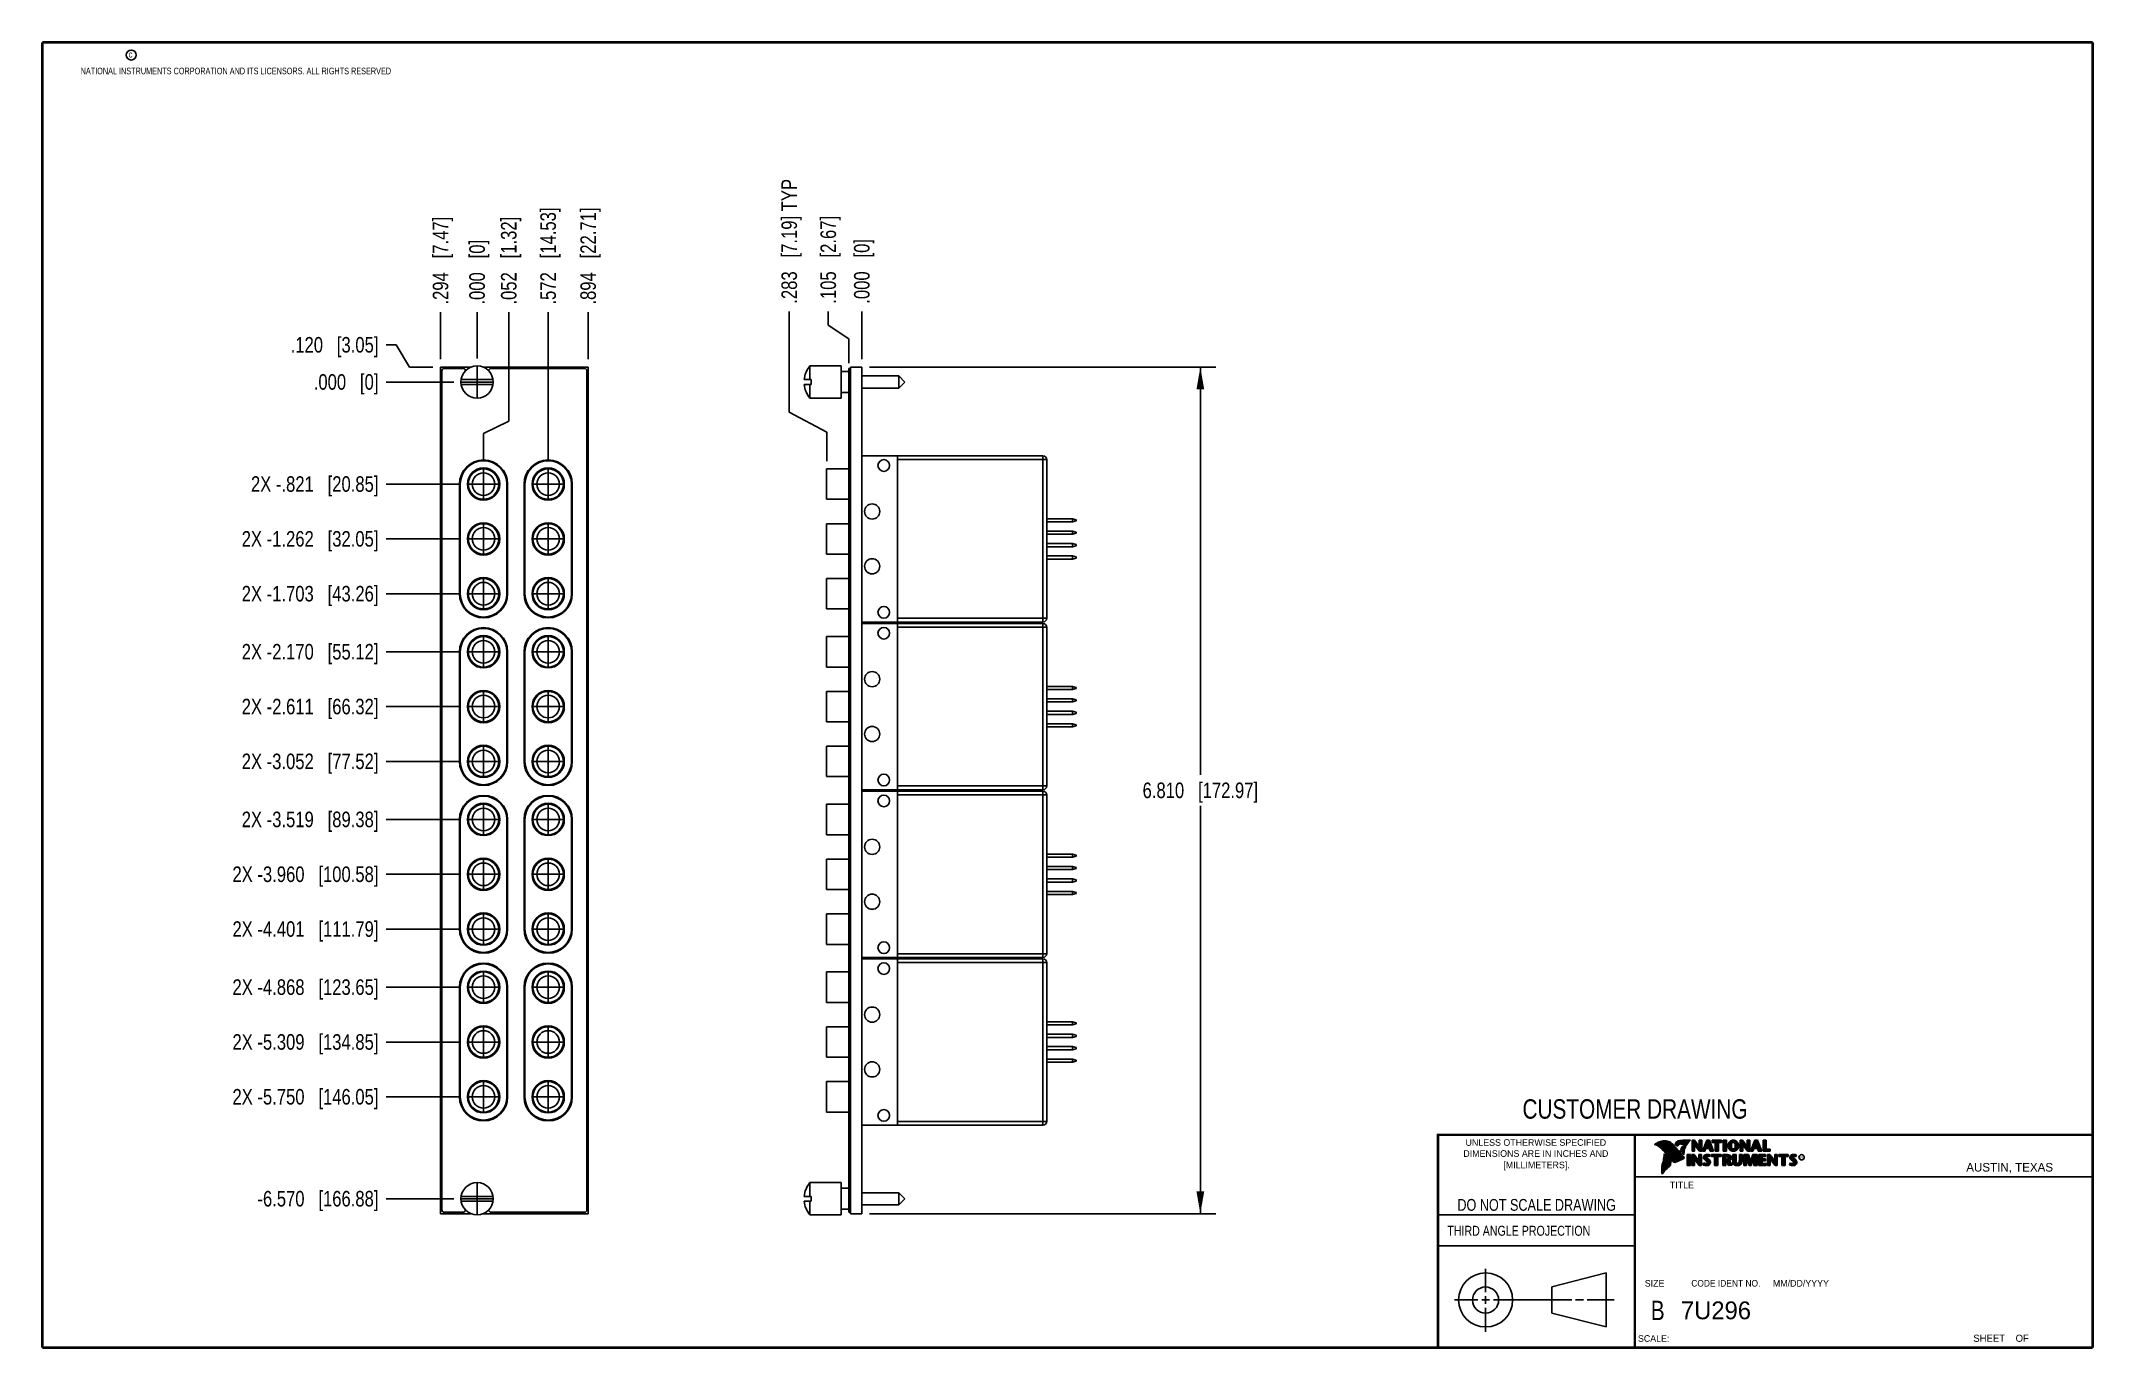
# Model space of a CAD drawing. Header units: inches. Extents: x 0.2 to 16.8, y 0.2 to 10.8.
import ezdxf

# ---------------------------------------------------------------- set-up
doc = ezdxf.new("R2010")
doc.units = ezdxf.units.IN
doc.header["$LTSCALE"] = 0.935
doc.header["$MEASUREMENT"] = 0
doc.linetypes.add('CENTER', pattern=[0.6, 0.375, -0.075, 0.075, -0.075])
doc.layers.get('0').update_dxf_attribs({"linetype": 'CONTINUOUS'})
doc.layers.add('02___PRT_ALL_AXES', color=7, linetype='CONTINUOUS')
doc.layers.add('DIMENSIONS', color=7, linetype='CONTINUOUS')
doc.styles.get("Standard").update_dxf_attribs({"font": 'txt', "width": 0.8})
doc.styles.add('TEXTSTYLE_2', font='txt')
doc.styles.add('TEXTSTYLE_3', font='txt', dxfattribs={"width": 0.95})
doc.dimstyles.new('DIMSTYLE_1', dxfattribs={"dimtxt": 0.125, "dimasz": 0.18, "dimexe": 0.18, "dimexo": 0.0625, "dimgap": 0.09, "dimtad": 0, "dimtih": 1, "dimtoh": 1, "dimdec": 3, "dimzin": 4, "dimdsep": 46, "dimtxsty": 'STANDARD', "dimblk": '_FILLED', "dimblk1": '_FILLED', "dimblk2": '_FILLED', "dimcen": 0.09, "dimadec": 0, "dimazin": 0, "dimtp": 0.01, "dimtm": 0.01, "dimtfac": 1, "dimtdec": 3, "dimtofl": 0, "dimtmove": 0, "dimatfit": 3, "dimldrblk": '_FILLED', "dimfxl": 1, "dimtolj": 1, "dimtzin": 4, "dimarcsym": 0})
doc.dimstyles.new('DIMSTYLE_2', dxfattribs={"dimtxt": 0.125, "dimasz": 0.18, "dimexe": 0.18, "dimexo": 0.0625, "dimgap": 0.09, "dimtad": 0, "dimtih": 1, "dimtoh": 1, "dimdec": 3, "dimzin": 4, "dimdsep": 46, "dimtxsty": 'STANDARD', "dimblk": '_FILLED', "dimblk1": '_FILLED', "dimblk2": '_FILLED', "dimcen": 0.09, "dimadec": 0, "dimazin": 0, "dimtp": 0.01, "dimtm": 0.01, "dimtfac": 1, "dimtdec": 3, "dimtofl": 0, "dimtmove": 0, "dimatfit": 3, "dimldrblk": '_FILLED', "dimfxl": 1, "dimtolj": 1, "dimtzin": 4, "dimarcsym": 0})

msp = doc.modelspace()

# ---------------------------------------------------------------- texts
at = {"color": 2, "linetype": 'CONTINUOUS', "attachment_point": 1, "line_spacing_factor": 0.9}
for s, insert, char_height, width in [('c', (0.946, 10.6893), 0.053, 0.0424), ('NATIONAL INSTRUMENTS CORPORATION AND ITS LICENSORS. ALL RIGHTS RESERVED', (0.5583, 10.5546), 0.053, 3.0104), ('THIRD ANGLE PROJECTION', (11.5564, 1.2384), 0.08, 1.408)]:
    msp.add_mtext(s, dxfattribs=dict(at, insert=insert, char_height=char_height, width=width))
at = {"color": 7, "linetype": 'CONTINUOUS', "attachment_point": 2, "line_spacing_factor": 0.9}
for s, insert, char_height, width in [('CUSTOMER DRAWING', (13.0668, 2.2564), 0.15625, 2), ('DO NOT SCALE DRAWING', (12.2754, 1.4542), 0.095, 1.52), ('B', (13.2497, 0.6361), 0.1562, 0.125)]:
    msp.add_mtext(s, dxfattribs=dict(at, insert=insert, char_height=char_height, width=width))
at = {"color": 2, "linetype": 'CONTINUOUS', "line_spacing_factor": 0.9}
for s, insert, char_height, width, attachment_point, style in [('DIMENSIONS ARE IN INCHES AND', (12.2688, 1.8465), 0.053254, 1.491112, 2, 'TEXTSTYLE_2'), ('UNLESS OTHERWISE SPECIFIED', (12.2688, 1.9352), 0.053254, 1.384604, 2, 'TEXTSTYLE_2'), ('[MILLIMETERS].', (12.2746, 1.7548), 0.053254, 0.745556, 2, 'TEXTSTYLE_2'), ('R', (14.3971, 1.8), 0.0217, 0.021738, 1, 'TEXTSTYLE_2'), ('AUSTIN, TEXAS', (15.7327, 1.7441), 0.069617, 0.905021, 1, 'TEXTSTYLE_2'), ('TITLE', (13.3474, 1.593), 0.05325, 0.26627, 1, 'TEXTSTYLE_2'), ('SIZE', (13.1451, 0.8027), 0.05325, 0.213016, 1, 'TEXTSTYLE_2'), ('CODE IDENT NO.', (13.7978, 0.8027), 0.053254, 0.708278, 2, 'TEXTSTYLE_3'), ('MM/DD/YYYY', (14.1765, 0.8027), 0.05325, 0.53254, 1, 'TEXTSTYLE_2'), ('SCALE:', (13.0904, 0.3585), 0.05325, 0.319524, 1, 'TEXTSTYLE_2'), ('SHEET    OF', (15.7892, 0.3625), 0.057262, 0.629882, 1, 'TEXTSTYLE_2')]:
    msp.add_mtext(s, dxfattribs=dict(at, insert=insert, char_height=char_height, width=width, attachment_point=attachment_point, style=style))
at = {"color": 7, "linetype": 'CONTINUOUS', "insert": (13.4363, 0.6298), "char_height": 0.14316, "width": 0.715775, "attachment_point": 1, "line_spacing_factor": 0.9, "style": 'TEXTSTYLE_2'}
msp.add_mtext('7U296', dxfattribs=at)

# ---------------------------------------------------------------- blocks, each defined once
blk = doc.blocks.new('*D0')
at = {"layer": 'DIMENSIONS', "color": 2, "linetype": 'CONTINUOUS'}
blk.add_line((3.455, 8.209), (3.455, 8.587), dxfattribs=at)
at = {"layer": 'DIMENSIONS', "color": 2, "linetype": 'CONTINUOUS', "insert": (3.392, 8.649), "char_height": 0.125, "width": 1.125, "attachment_point": 1, "rotation": 90, "line_spacing_factor": 0.9}
blk.add_mtext('.294{\\Ftxt.shx;\\W1.000000;\\H0.125000; }[7.47]', dxfattribs=at)
blk = doc.blocks.new('_FILLED')
at = {"color": 0, "linetype": 'BYBLOCK'}
blk.add_solid([(0, 0), (-1, 0.174), (-1, -0.174)], dxfattribs=at)
blk = doc.blocks.new('*D1')
at = {"layer": 'DIMENSIONS', "color": 2, "linetype": 'CONTINUOUS'}
blk.add_line((4.643, 8.209), (4.643, 8.587), dxfattribs=at)
at = {"layer": 'DIMENSIONS', "color": 2, "linetype": 'CONTINUOUS', "insert": (4.58, 8.649), "char_height": 0.125, "width": 1.225, "attachment_point": 1, "rotation": 90, "line_spacing_factor": 0.9}
blk.add_mtext('.894{\\Ftxt.shx;\\W1.000000;\\H0.125000; }[22.71]', dxfattribs=at)
blk = doc.blocks.new('*D2')
at = {"layer": 'DIMENSIONS', "color": 2, "linetype": 'CONTINUOUS'}
for p, q in [((4.004, 7.712), (4.004, 8.587)), ((3.801, 7.611), (4.004, 7.712)), ((3.801, 7.393), (3.801, 7.611))]:
    blk.add_line(p, q, dxfattribs=at)
at = {"layer": 'DIMENSIONS', "color": 2, "linetype": 'CONTINUOUS', "insert": (3.941, 8.649), "char_height": 0.125, "width": 1.125, "attachment_point": 1, "rotation": 90, "line_spacing_factor": 0.9}
blk.add_mtext('.052{\\Ftxt.shx;\\W1.000000;\\H0.125000; }[1.32]', dxfattribs=at)
blk = doc.blocks.new('*D3')
at = {"layer": 'DIMENSIONS', "color": 2, "linetype": 'CONTINUOUS'}
blk.add_line((4.321, 7.393), (4.321, 8.587), dxfattribs=at)
at = {"layer": 'DIMENSIONS', "color": 2, "linetype": 'CONTINUOUS', "insert": (4.258, 8.649), "char_height": 0.125, "width": 1.225, "attachment_point": 1, "rotation": 90, "line_spacing_factor": 0.9}
blk.add_mtext('.572{\\Ftxt.shx;\\W1.000000;\\H0.125000; }[14.53]', dxfattribs=at)
blk = doc.blocks.new('*D4')
at = {"layer": 'DIMENSIONS', "color": 2, "linetype": 'CONTINUOUS'}
blk.add_line((3.749, 8.214), (3.749, 8.587), dxfattribs=at)
at = {"layer": 'DIMENSIONS', "color": 2, "linetype": 'CONTINUOUS', "insert": (3.686, 8.649), "char_height": 0.125, "width": 0.825, "attachment_point": 1, "rotation": 90, "line_spacing_factor": 0.9}
blk.add_mtext('.000{\\Ftxt.shx;\\W1.000000;\\H0.125000; }[0]', dxfattribs=at)
blk = doc.blocks.new('*D5')
at = {"layer": 'DIMENSIONS', "color": 2, "linetype": 'CONTINUOUS'}
blk.add_line((3.613, 7.205), (3.017, 7.205), dxfattribs=at)
at = {"layer": 'DIMENSIONS', "color": 2, "linetype": 'CONTINUOUS', "insert": (2.955, 7.268), "char_height": 0.125, "width": 1.625, "attachment_point": 3, "line_spacing_factor": 0.9}
blk.add_mtext('2X -.821{\\Ftxt.shx;\\W1.000000;\\H0.125000; }[20.85]', dxfattribs=at)
blk = doc.blocks.new('*D6')
at = {"layer": 'DIMENSIONS', "color": 2, "linetype": 'CONTINUOUS'}
blk.add_line((3.613, 6.764), (3.017, 6.764), dxfattribs=at)
at = {"layer": 'DIMENSIONS', "color": 2, "linetype": 'CONTINUOUS', "insert": (2.955, 6.827), "char_height": 0.125, "width": 1.725, "attachment_point": 3, "line_spacing_factor": 0.9}
blk.add_mtext('2X -1.262{\\Ftxt.shx;\\W1.000000;\\H0.125000; }[32.05]', dxfattribs=at)
blk = doc.blocks.new('*D7')
at = {"layer": 'DIMENSIONS', "color": 2, "linetype": 'CONTINUOUS'}
blk.add_line((3.613, 6.323), (3.017, 6.323), dxfattribs=at)
at = {"layer": 'DIMENSIONS', "color": 2, "linetype": 'CONTINUOUS', "insert": (2.955, 6.386), "char_height": 0.125, "width": 1.725, "attachment_point": 3, "line_spacing_factor": 0.9}
blk.add_mtext('2X -1.703{\\Ftxt.shx;\\W1.000000;\\H0.125000; }[43.26]', dxfattribs=at)
blk = doc.blocks.new('*D8')
at = {"layer": 'DIMENSIONS', "color": 2, "linetype": 'CONTINUOUS'}
blk.add_line((3.613, 5.856), (3.017, 5.856), dxfattribs=at)
at = {"layer": 'DIMENSIONS', "color": 2, "linetype": 'CONTINUOUS', "insert": (2.955, 5.919), "char_height": 0.125, "width": 1.725, "attachment_point": 3, "line_spacing_factor": 0.9}
blk.add_mtext('2X -2.170{\\Ftxt.shx;\\W1.000000;\\H0.125000; }[55.12]', dxfattribs=at)
blk = doc.blocks.new('*D9')
at = {"layer": 'DIMENSIONS', "color": 2, "linetype": 'CONTINUOUS'}
blk.add_line((3.613, 5.415), (3.017, 5.415), dxfattribs=at)
at = {"layer": 'DIMENSIONS', "color": 2, "linetype": 'CONTINUOUS', "insert": (2.955, 5.478), "char_height": 0.125, "width": 1.725, "attachment_point": 3, "line_spacing_factor": 0.9}
blk.add_mtext('2X -2.611{\\Ftxt.shx;\\W1.000000;\\H0.125000; }[66.32]', dxfattribs=at)
blk = doc.blocks.new('*D10')
at = {"layer": 'DIMENSIONS', "color": 2, "linetype": 'CONTINUOUS'}
blk.add_line((3.613, 4.974), (3.017, 4.974), dxfattribs=at)
at = {"layer": 'DIMENSIONS', "color": 2, "linetype": 'CONTINUOUS', "insert": (2.955, 5.037), "char_height": 0.125, "width": 1.725, "attachment_point": 3, "line_spacing_factor": 0.9}
blk.add_mtext('2X -3.052{\\Ftxt.shx;\\W1.000000;\\H0.125000; }[77.52]', dxfattribs=at)
blk = doc.blocks.new('*D11')
at = {"layer": 'DIMENSIONS', "color": 2, "linetype": 'CONTINUOUS'}
blk.add_line((3.613, 4.507), (3.017, 4.507), dxfattribs=at)
at = {"layer": 'DIMENSIONS', "color": 2, "linetype": 'CONTINUOUS', "insert": (2.955, 4.57), "char_height": 0.125, "width": 1.725, "attachment_point": 3, "line_spacing_factor": 0.9}
blk.add_mtext('2X -3.519{\\Ftxt.shx;\\W1.000000;\\H0.125000; }[89.38]', dxfattribs=at)
blk = doc.blocks.new('*D12')
at = {"layer": 'DIMENSIONS', "color": 2, "linetype": 'CONTINUOUS'}
blk.add_line((3.613, 4.066), (3.017, 4.066), dxfattribs=at)
at = {"layer": 'DIMENSIONS', "color": 2, "linetype": 'CONTINUOUS', "insert": (2.955, 4.129), "char_height": 0.125, "width": 1.825, "attachment_point": 3, "line_spacing_factor": 0.9}
blk.add_mtext('2X -3.960{\\Ftxt.shx;\\W1.000000;\\H0.125000; }[100.58]', dxfattribs=at)
blk = doc.blocks.new('*D13')
at = {"layer": 'DIMENSIONS', "color": 2, "linetype": 'CONTINUOUS'}
blk.add_line((3.613, 3.625), (3.017, 3.625), dxfattribs=at)
at = {"layer": 'DIMENSIONS', "color": 2, "linetype": 'CONTINUOUS', "insert": (2.955, 3.688), "char_height": 0.125, "width": 1.825, "attachment_point": 3, "line_spacing_factor": 0.9}
blk.add_mtext('2X -4.401{\\Ftxt.shx;\\W1.000000;\\H0.125000; }[111.79]', dxfattribs=at)
blk = doc.blocks.new('*D14')
at = {"layer": 'DIMENSIONS', "color": 2, "linetype": 'CONTINUOUS'}
blk.add_line((3.613, 3.158), (3.017, 3.158), dxfattribs=at)
at = {"layer": 'DIMENSIONS', "color": 2, "linetype": 'CONTINUOUS', "insert": (2.955, 3.221), "char_height": 0.125, "width": 1.825, "attachment_point": 3, "line_spacing_factor": 0.9}
blk.add_mtext('2X -4.868{\\Ftxt.shx;\\W1.000000;\\H0.125000; }[123.65]', dxfattribs=at)
blk = doc.blocks.new('*D15')
at = {"layer": 'DIMENSIONS', "color": 2, "linetype": 'CONTINUOUS'}
blk.add_line((3.613, 2.717), (3.017, 2.717), dxfattribs=at)
at = {"layer": 'DIMENSIONS', "color": 2, "linetype": 'CONTINUOUS', "insert": (2.955, 2.78), "char_height": 0.125, "width": 1.825, "attachment_point": 3, "line_spacing_factor": 0.9}
blk.add_mtext('2X -5.309{\\Ftxt.shx;\\W1.000000;\\H0.125000; }[134.85]', dxfattribs=at)
blk = doc.blocks.new('*D16')
at = {"layer": 'DIMENSIONS', "color": 2, "linetype": 'CONTINUOUS'}
blk.add_line((3.613, 2.276), (3.017, 2.276), dxfattribs=at)
at = {"layer": 'DIMENSIONS', "color": 2, "linetype": 'CONTINUOUS', "insert": (2.955, 2.339), "char_height": 0.125, "width": 1.825, "attachment_point": 3, "line_spacing_factor": 0.9}
blk.add_mtext('2X -5.750{\\Ftxt.shx;\\W1.000000;\\H0.125000; }[146.05]', dxfattribs=at)
blk = doc.blocks.new('*D17')
at = {"layer": 'DIMENSIONS', "color": 2, "linetype": 'CONTINUOUS'}
blk.add_line((3.561, 1.456), (3.017, 1.456), dxfattribs=at)
at = {"layer": 'DIMENSIONS', "color": 2, "linetype": 'CONTINUOUS', "insert": (2.955, 1.519), "char_height": 0.125, "width": 1.525, "attachment_point": 3, "line_spacing_factor": 0.9}
blk.add_mtext('-6.570{\\Ftxt.shx;\\W1.000000;\\H0.125000; }[166.88]', dxfattribs=at)
blk = doc.blocks.new('*D18')
at = {"layer": 'DIMENSIONS', "color": 2, "linetype": 'CONTINUOUS'}
for p, q in [((3.097, 8.325), (3.017, 8.325)), ((3.205, 8.146), (3.097, 8.325)), ((3.392, 8.146), (3.205, 8.146))]:
    blk.add_line(p, q, dxfattribs=at)
at = {"layer": 'DIMENSIONS', "color": 2, "linetype": 'CONTINUOUS', "insert": (2.955, 8.388), "char_height": 0.125, "width": 1.125, "attachment_point": 3, "line_spacing_factor": 0.9}
blk.add_mtext('.120{\\Ftxt.shx;\\W1.000000;\\H0.125000; }[3.05]', dxfattribs=at)
blk = doc.blocks.new('*D19')
at = {"layer": 'DIMENSIONS', "color": 2, "linetype": 'CONTINUOUS'}
blk.add_line((3.561, 8.026), (3.017, 8.026), dxfattribs=at)
at = {"layer": 'DIMENSIONS', "color": 2, "linetype": 'CONTINUOUS', "insert": (2.955, 8.089), "char_height": 0.125, "width": 0.825, "attachment_point": 3, "line_spacing_factor": 0.9}
blk.add_mtext('.000{\\Ftxt.shx;\\W1.000000;\\H0.125000; }[0]', dxfattribs=at)
blk = doc.blocks.new('*D20')
at = {"layer": 'DIMENSIONS', "color": 2, "linetype": 'CONTINUOUS'}
for p, q in [((6.26, 7.783), (6.26, 8.594)), ((6.562, 7.622), (6.26, 7.783)), ((6.562, 7.39), (6.562, 7.622))]:
    blk.add_line(p, q, dxfattribs=at)
at = {"layer": 'DIMENSIONS', "color": 2, "linetype": 'CONTINUOUS', "insert": (6.198, 8.656), "char_height": 0.125, "width": 1.525, "attachment_point": 1, "rotation": 90, "line_spacing_factor": 0.9}
blk.add_mtext('.283{\\Ftxt.shx;\\W1.000000;\\H0.125000; }[7.19] TYP', dxfattribs=at)
blk = doc.blocks.new('*D21')
at = {"layer": 'DIMENSIONS', "color": 2, "linetype": 'CONTINUOUS'}
for p, q in [((6.574, 8.484), (6.574, 8.594)), ((6.74, 8.374), (6.574, 8.484)), ((6.74, 8.178), (6.74, 8.374))]:
    blk.add_line(p, q, dxfattribs=at)
at = {"layer": 'DIMENSIONS', "color": 2, "linetype": 'CONTINUOUS', "insert": (6.512, 8.656), "char_height": 0.125, "width": 1.125, "attachment_point": 1, "rotation": 90, "line_spacing_factor": 0.9}
blk.add_mtext('.105{\\Ftxt.shx;\\W1.000000;\\H0.125000; }[2.67]', dxfattribs=at)
blk = doc.blocks.new('*D22')
at = {"layer": 'DIMENSIONS', "color": 2, "linetype": 'CONTINUOUS'}
blk.add_line((6.845, 8.209), (6.845, 8.594), dxfattribs=at)
at = {"layer": 'DIMENSIONS', "color": 2, "linetype": 'CONTINUOUS', "insert": (6.782, 8.656), "char_height": 0.125, "width": 0.825, "attachment_point": 1, "rotation": 90, "line_spacing_factor": 0.9}
blk.add_mtext('.000{\\Ftxt.shx;\\W1.000000;\\H0.125000; }[0]', dxfattribs=at)
blk = doc.blocks.new('*D23')
at = {"layer": 'DIMENSIONS', "color": 2, "linetype": 'CONTINUOUS'}
for p, q in [((6.907, 8.146), (9.694, 8.146)), ((9.569, 8.146), (9.569, 4.866)), ((9.569, 1.336), (9.569, 4.616)), ((6.907, 1.336), (9.694, 1.336))]:
    blk.add_line(p, q, dxfattribs=at)
at = {"layer": 'DIMENSIONS', "color": 2, "linetype": 'CONTINUOUS', "xscale": 0.18, "yscale": 0.18, "zscale": 0.18}
for p, rotation in [((9.569, 8.146), 90), ((9.569, 1.336), 270)]:
    blk.add_blockref('_FILLED', p, dxfattribs=dict(at, rotation=rotation))
at = {"layer": 'DIMENSIONS', "color": 2, "linetype": 'CONTINUOUS', "insert": (9.569, 4.804), "char_height": 0.125, "width": 1.425, "attachment_point": 2, "line_spacing_factor": 0.9}
blk.add_mtext('6.810{\\Ftxt.shx;\\W1.000000;\\H0.125000; }[172.97]', dxfattribs=at)

# ---------------------------------------------------------------- dimensions: what is measured, and where the dimension line sits
at = {"layer": 'DIMENSIONS', "color": 2, "linetype": 'CONTINUOUS'}
for feature_location, offset, origin, text, picture, middle in [((6.5617, 7.39), (-0.3015, 1.2035), (6.8447, 8.146), '<> TYP', '*D20', (6.2602, 9.4185)), ((3.6133, 4.066), (-0.5959, 0), (3.6238, 8.026), '2X -<>', '*D12', (1.7924, 4.066)), ((3.6133, 3.625), (-0.5959, 0), (3.6238, 8.026), '2X -<>', '*D13', (1.7924, 3.625)), ((3.6133, 3.158), (-0.5959, 0), (3.6238, 8.026), '2X -<>', '*D14', (1.7924, 3.158)), ((3.6133, 2.717), (-0.5959, 0), (3.6238, 8.026), '2X -<>', '*D15', (1.7924, 2.717)), ((3.6133, 2.276), (-0.5959, 0), (3.6238, 8.026), '2X -<>', '*D16', (1.7924, 2.276)), ((3.6133, 6.764), (-0.5959, 0), (3.6238, 8.026), '2X -<>', '*D6', (1.8424, 6.764)), ((3.6133, 6.323), (-0.5959, 0), (3.6238, 8.026), '2X -<>', '*D7', (1.8424, 6.323)), ((3.6133, 5.856), (-0.5959, 0), (3.6238, 8.026), '2X -<>', '*D8', (1.8424, 5.856)), ((3.6133, 5.415), (-0.5959, 0), (3.6238, 8.026), '2X -<>', '*D9', (1.8424, 5.415)), ((3.6133, 4.974), (-0.5959, 0), (3.6238, 8.026), '2X -<>', '*D10', (1.8424, 4.974)), ((3.6133, 4.507), (-0.5959, 0), (3.6238, 8.026), '2X -<>', '*D11', (1.8424, 4.507)), ((3.6133, 7.205), (-0.5959, 0), (3.6238, 8.026), '2X -<>', '*D5', (1.8924, 7.205)), ((3.5613, 1.456), (-0.5439, 0), (3.6238, 8.026), '-<>', '*D17', (1.9424, 1.456))]:
    dim = msp.add_ordinate_dim(feature_location=feature_location, offset=offset, dtype=0, origin=origin, text=text, dimstyle='DIMSTYLE_1', dxfattribs=at)
    dim.commit()
    dim.dimension.update_dxf_attribs({"geometry": picture, "text_midpoint": middle})
for feature_location, offset, dtype, origin, picture, middle in [((3.4549, 8.2085), (0, 0.3784), 1, (3.7489, 8.1511), '*D0', (3.4549, 9.212)), ((4.6429, 8.2085), (0, 0.3784), 1, (3.7489, 8.1511), '*D1', (4.6429, 9.262)), ((4.3209, 7.3926), (0, 1.1943), 1, (3.7489, 8.1511), '*D3', (4.3209, 9.262)), ((3.8009115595, 7.3926345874), (0.2027938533, 1.194338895), 0, (3.7489115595, 8.1511345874), '*D2', (4.0037054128, 9.2119734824)), ((6.7397294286, 8.1775345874), (-0.1655470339, 0.416), 0, (6.8447294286, 8.1460345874), '*D21', (6.5741823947, 9.2185345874)), ((3.7489115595, 8.2136345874), (0, 0.373338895), 1, (3.7489115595, 8.1511345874), '*D4', (3.7489115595, 9.0619734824)), ((6.8447294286, 8.2085345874), (0, 0.385), 1, (6.8447294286, 8.1460345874), '*D22', (6.8447294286, 9.0685345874)), ((3.3924, 8.146), (-0.375, 0.1795), 0, (3.6238, 8.026), '*D18', (2.1424, 8.3255)), ((3.5613115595, 8.0260345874), (-0.5439, 0), 0, (3.6238115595, 8.0260345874), '*D19', (2.2924115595, 8.0260345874))]:
    dim = msp.add_ordinate_dim(feature_location=feature_location, offset=offset, dtype=dtype, origin=origin, dimstyle='DIMSTYLE_1', dxfattribs=at)
    dim.commit()
    dim.dimension.update_dxf_attribs({"geometry": picture, "text_midpoint": middle})
dim = msp.add_linear_dim(base=(9.5687, 1.336), p1=(6.9072, 8.146), p2=(6.9072, 1.336), angle=270, dimstyle='DIMSTYLE_2', dxfattribs=at)
dim.commit()
dim.dimension.update_dxf_attribs({"geometry": '*D23', "text_midpoint": (9.4187, 4.741), "dimtype": 160})

# ---------------------------------------------------------------- linework, layer by layer
at = {"color": 7, "linetype": 'CONTINUOUS'}
for p, q in [((3.4549, 8.146), (3.4549, 1.336)), ((3.6989, 8.146), (3.4549, 8.146)), ((3.4649, 8.115), (3.4649, 1.367)), ((3.6351, 8.135), (3.4849, 8.135)), ((4.6429, 8.146), (3.7989, 8.146)), ((4.6129, 8.135), (3.8628, 8.135)), ((4.6329, 1.367), (4.6329, 8.115)), ((4.6429, 1.336), (4.6429, 8.146)), ((6.4277, 8.0455), (6.4277, 8.156)), ((6.6797, 8.156), (6.4277, 8.156)), ((6.6797, 7.896), (6.6797, 8.156)), ((6.7397, 8.111), (6.6797, 8.111)), ((6.7397, 1.347), (6.7397, 8.135)), ((6.7397, 8.135), (6.7547, 8.135)), ((6.7397, 8.115), (6.7547, 8.115)), ((6.7547, 1.336), (6.7547, 8.146)), ((6.8447, 8.146), (6.7547, 8.146)), ((6.8447, 1.336), (6.8447, 8.146)), ((3.6204, 8.0455), (3.8774, 8.0455)), ((3.8774, 8.0065), (3.6204, 8.0065)), ((6.3807, 8.0455), (6.4377, 8.0455)), ((6.4377, 8.0065), (6.3807, 8.0065)), ((6.4277, 8.0065), (6.4277, 7.896)), ((6.4377, 8.0065), (6.4377, 8.0455)), ((6.7397, 7.941), (6.6797, 7.941)), ((7.1427, 8.075), (6.8447, 8.075)), ((7.1427, 7.977), (6.8447, 7.977)), ((7.1427, 7.977), (7.1427, 8.075)), ((7.1917, 8.026), (7.1427, 8.075)), ((7.1917, 8.026), (7.1427, 7.977)), ((6.6797, 7.896), (6.4277, 7.896)), ((6.5617, 7.0825), (6.5617, 7.3275)), ((6.7397, 7.3275), (6.5617, 7.3275)), ((7.1317, 7.4335), (6.8447, 7.4335)), ((7.1317, 6.0945), (7.1317, 7.4335)), ((8.3027, 7.4325), (7.1317, 7.4325)), ((7.1317, 7.4025), (8.3327, 7.4025)), ((8.3027, 6.0955), (8.3027, 7.4325)), ((8.3327, 6.1255), (8.3327, 7.4025)), ((3.6069, 7.205), (3.6069, 6.323)), ((3.6134, 7.205), (3.6134, 6.323)), ((3.9884, 6.323), (3.9884, 7.205)), ((3.9949, 6.323), (3.9949, 7.205)), ((4.1269, 7.205), (4.1269, 6.323)), ((4.1334, 7.205), (4.1334, 6.323)), ((4.5084, 6.323), (4.5084, 7.205)), ((4.5149, 6.323), (4.5149, 7.205)), ((6.7397, 7.0825), (6.5617, 7.0825)), ((6.5617, 6.6415), (6.5617, 6.8865)), ((6.7397, 6.8865), (6.5617, 6.8865)), ((8.3327, 6.9265), (8.5389, 6.9265)), ((8.3327, 6.9015), (8.5389, 6.9015)), ((8.3327, 6.8265), (8.5389, 6.8265)), ((8.3327, 6.8015), (8.5389, 6.8015)), ((8.5389, 6.9265), (8.5389, 6.9015)), ((8.5687, 6.9185), (8.5389, 6.9265)), ((8.5687, 6.9095), (8.5389, 6.9015)), ((8.5389, 6.8265), (8.5389, 6.8015)), ((8.5687, 6.8185), (8.5389, 6.8265)), ((8.5687, 6.8095), (8.5389, 6.8015)), ((8.5687, 6.9185), (8.5687, 6.9095)), ((8.5687, 6.8185), (8.5687, 6.8095)), ((6.7397, 6.6415), (6.5617, 6.6415)), ((8.3327, 6.7265), (8.5389, 6.7265)), ((8.3327, 6.7015), (8.5389, 6.7015)), ((8.3327, 6.6265), (8.5389, 6.6265)), ((8.5389, 6.7265), (8.5389, 6.7015)), ((8.5687, 6.7185), (8.5389, 6.7265)), ((8.5687, 6.7095), (8.5389, 6.7015)), ((8.5389, 6.6265), (8.5389, 6.6015)), ((8.5687, 6.6185), (8.5389, 6.6265)), ((8.5687, 6.6095), (8.5389, 6.6015)), ((8.5687, 6.7185), (8.5687, 6.7095)), ((8.5687, 6.6185), (8.5687, 6.6095)), ((6.5617, 6.2005), (6.5617, 6.4455)), ((6.7397, 6.4455), (6.5617, 6.4455)), ((8.3327, 6.6015), (8.5389, 6.6015)), ((6.7397, 6.2005), (6.5617, 6.2005)), ((7.1317, 6.1255), (8.3327, 6.1255)), ((6.5617, 5.7335), (6.5617, 5.9785)), ((6.7397, 5.9785), (6.5617, 5.9785)), ((7.1317, 6.0945), (6.8447, 6.0945)), ((7.1317, 6.0845), (6.8447, 6.0845)), ((7.1317, 6.0955), (8.3027, 6.0955)), ((7.1317, 4.7455), (7.1317, 6.0845)), ((8.3027, 6.0835), (7.1317, 6.0835)), ((7.1317, 6.0535), (8.3327, 6.0535)), ((8.3027, 4.7465), (8.3027, 6.0835)), ((8.3327, 4.7765), (8.3327, 6.0535)), ((3.6069, 5.856), (3.6069, 4.974)), ((3.6134, 5.856), (3.6134, 4.974)), ((3.9884, 4.974), (3.9884, 5.856)), ((3.9949, 4.974), (3.9949, 5.856)), ((4.1269, 5.856), (4.1269, 4.974)), ((4.1334, 5.856), (4.1334, 4.974)), ((4.5084, 4.974), (4.5084, 5.856)), ((4.5149, 4.974), (4.5149, 5.856)), ((6.7397, 5.7335), (6.5617, 5.7335)), ((6.5617, 5.2925), (6.5617, 5.5375)), ((6.7397, 5.5375), (6.5617, 5.5375)), ((8.3327, 5.5775), (8.5389, 5.5775)), ((8.3327, 5.5525), (8.5389, 5.5525)), ((8.3327, 5.4775), (8.5389, 5.4775)), ((8.3327, 5.4525), (8.5389, 5.4525)), ((8.5389, 5.5775), (8.5389, 5.5525)), ((8.5687, 5.5695), (8.5389, 5.5775)), ((8.5687, 5.5605), (8.5389, 5.5525)), ((8.5687, 5.4695), (8.5389, 5.4775)), ((8.5389, 5.4775), (8.5389, 5.4525)), ((8.5687, 5.4605), (8.5389, 5.4525)), ((8.5687, 5.5695), (8.5687, 5.5605)), ((8.5687, 5.4695), (8.5687, 5.4605)), ((6.7397, 5.2925), (6.5617, 5.2925)), ((8.3327, 5.3775), (8.5389, 5.3775)), ((8.3327, 5.3525), (8.5389, 5.3525)), ((8.5687, 5.3695), (8.5389, 5.3775)), ((8.5389, 5.3775), (8.5389, 5.3525)), ((8.5687, 5.3605), (8.5389, 5.3525)), ((8.5687, 5.3695), (8.5687, 5.3605)), ((8.3327, 5.2775), (8.5389, 5.2775)), ((8.3327, 5.2525), (8.5389, 5.2525)), ((8.5687, 5.2695), (8.5389, 5.2775)), ((8.5389, 5.2775), (8.5389, 5.2525)), ((8.5687, 5.2605), (8.5389, 5.2525)), ((8.5687, 5.2695), (8.5687, 5.2605)), ((6.5617, 4.8515), (6.5617, 5.0965)), ((6.7397, 5.0965), (6.5617, 5.0965)), ((6.7397, 4.8515), (6.5617, 4.8515)), ((6.5617, 4.3845), (6.5617, 4.6295)), ((6.7397, 4.6295), (6.5617, 4.6295)), ((7.1317, 4.7455), (6.8447, 4.7455)), ((7.1317, 4.7355), (6.8447, 4.7355)), ((7.1317, 4.7765), (8.3327, 4.7765)), ((7.1317, 4.7465), (8.3027, 4.7465)), ((7.1317, 3.3965), (7.1317, 4.7355)), ((8.3027, 4.7345), (7.1317, 4.7345)), ((7.1317, 4.7045), (8.3327, 4.7045)), ((8.3027, 3.3975), (8.3027, 4.7345)), ((8.3327, 3.4275), (8.3327, 4.7045)), ((3.6069, 4.507), (3.6069, 3.625)), ((3.6134, 4.507), (3.6134, 3.625)), ((3.9884, 3.625), (3.9884, 4.507)), ((3.9949, 3.625), (3.9949, 4.507)), ((4.1269, 4.507), (4.1269, 3.625)), ((4.1334, 4.507), (4.1334, 3.625)), ((4.5084, 3.625), (4.5084, 4.507)), ((4.5149, 3.625), (4.5149, 4.507)), ((6.7397, 4.3845), (6.5617, 4.3845)), ((6.5617, 3.9435), (6.5617, 4.1885)), ((6.7397, 4.1885), (6.5617, 4.1885)), ((8.3327, 4.2285), (8.5389, 4.2285)), ((8.3327, 4.2035), (8.5389, 4.2035)), ((8.5687, 4.2205), (8.5389, 4.2285)), ((8.5389, 4.2285), (8.5389, 4.2035)), ((8.5687, 4.2115), (8.5389, 4.2035)), ((8.5687, 4.2205), (8.5687, 4.2115)), ((8.3327, 4.1285), (8.5389, 4.1285)), ((8.3327, 4.1035), (8.5389, 4.1035)), ((8.3327, 4.0285), (8.5389, 4.0285)), ((8.3327, 4.0035), (8.5389, 4.0035)), ((8.5687, 4.1205), (8.5389, 4.1285)), ((8.5389, 4.1285), (8.5389, 4.1035)), ((8.5687, 4.1115), (8.5389, 4.1035)), ((8.5687, 4.0205), (8.5389, 4.0285)), ((8.5389, 4.0285), (8.5389, 4.0035)), ((8.5687, 4.0115), (8.5389, 4.0035)), ((8.5687, 4.1205), (8.5687, 4.1115)), ((8.5687, 4.0205), (8.5687, 4.0115)), ((6.7397, 3.9435), (6.5617, 3.9435)), ((8.3327, 3.9285), (8.5389, 3.9285)), ((8.3327, 3.9035), (8.5389, 3.9035)), ((8.5687, 3.9205), (8.5389, 3.9285)), ((8.5389, 3.9285), (8.5389, 3.9035)), ((8.5687, 3.9115), (8.5389, 3.9035)), ((8.5687, 3.9205), (8.5687, 3.9115)), ((6.7397, 3.7475), (6.5617, 3.7475)), ((6.5617, 3.5025), (6.5617, 3.7475)), ((6.7397, 3.5025), (6.5617, 3.5025)), ((7.1317, 3.3965), (6.8447, 3.3965)), ((7.1317, 3.3865), (6.8447, 3.3865)), ((7.1317, 3.4275), (8.3327, 3.4275)), ((7.1317, 3.3975), (8.3027, 3.3975)), ((7.1317, 2.0475), (7.1317, 3.3865)), ((8.3027, 3.3855), (7.1317, 3.3855)), ((7.1317, 3.3555), (8.3327, 3.3555)), ((8.3027, 2.0485), (8.3027, 3.3855)), ((8.3327, 2.0785), (8.3327, 3.3555)), ((3.6069, 3.158), (3.6069, 2.276)), ((3.6134, 3.158), (3.6134, 2.276)), ((3.9884, 2.276), (3.9884, 3.158)), ((3.9949, 2.276), (3.9949, 3.158)), ((4.1269, 3.158), (4.1269, 2.276)), ((4.1334, 3.158), (4.1334, 2.276)), ((4.5084, 2.276), (4.5084, 3.158)), ((4.5149, 2.276), (4.5149, 3.158)), ((6.7397, 3.2805), (6.5617, 3.2805)), ((6.5617, 3.0355), (6.5617, 3.2805)), ((6.7397, 3.0355), (6.5617, 3.0355)), ((6.7397, 2.8395), (6.5617, 2.8395)), ((6.5617, 2.5945), (6.5617, 2.8395)), ((8.3327, 2.8795), (8.5389, 2.8795)), ((8.3327, 2.8545), (8.5389, 2.8545)), ((8.5687, 2.8715), (8.5389, 2.8795)), ((8.5389, 2.8795), (8.5389, 2.8545)), ((8.5687, 2.8625), (8.5389, 2.8545)), ((8.5687, 2.8715), (8.5687, 2.8625)), ((8.3327, 2.7795), (8.5389, 2.7795)), ((8.3327, 2.7545), (8.5389, 2.7545)), ((8.3327, 2.6795), (8.5389, 2.6795)), ((8.3327, 2.6545), (8.5389, 2.6545)), ((8.5687, 2.7715), (8.5389, 2.7795)), ((8.5389, 2.7795), (8.5389, 2.7545)), ((8.5687, 2.7625), (8.5389, 2.7545)), ((8.5687, 2.6715), (8.5389, 2.6795)), ((8.5389, 2.6795), (8.5389, 2.6545)), ((8.5687, 2.6625), (8.5389, 2.6545)), ((8.5687, 2.7715), (8.5687, 2.7625)), ((8.5687, 2.6715), (8.5687, 2.6625)), ((6.7397, 2.5945), (6.5617, 2.5945)), ((8.3327, 2.5795), (8.5389, 2.5795)), ((8.3327, 2.5545), (8.5389, 2.5545)), ((8.5687, 2.5715), (8.5389, 2.5795)), ((8.5389, 2.5795), (8.5389, 2.5545)), ((8.5687, 2.5625), (8.5389, 2.5545)), ((8.5687, 2.5715), (8.5687, 2.5625)), ((6.7397, 2.3985), (6.5617, 2.3985)), ((6.5617, 2.1535), (6.5617, 2.3985)), ((6.7397, 2.1535), (6.5617, 2.1535)), ((7.1317, 2.0475), (6.8447, 2.0475)), ((7.1317, 2.0785), (8.3327, 2.0785)), ((7.1317, 2.0485), (8.3027, 2.0485)), ((6.6797, 1.586), (6.4277, 1.586)), ((6.4277, 1.4755), (6.4277, 1.586)), ((6.6797, 1.326), (6.6797, 1.586)), ((6.7397, 1.541), (6.6797, 1.541)), ((7.1427, 1.505), (6.8447, 1.505)), ((7.1917, 1.456), (7.1427, 1.505)), ((7.1427, 1.407), (7.1427, 1.505)), ((3.4549, 1.336), (3.6989, 1.336)), ((3.4849, 1.347), (3.6351, 1.347)), ((3.6204, 1.4755), (3.8774, 1.4755)), ((3.8774, 1.4365), (3.6204, 1.4365)), ((3.7989, 1.336), (4.6429, 1.336)), ((3.8628, 1.347), (4.6129, 1.347)), ((6.3807, 1.4755), (6.4377, 1.4755)), ((6.4377, 1.4365), (6.3807, 1.4365)), ((6.4277, 1.4365), (6.4277, 1.326)), ((6.6797, 1.326), (6.4277, 1.326)), ((6.4377, 1.4365), (6.4377, 1.4755)), ((6.7397, 1.371), (6.6797, 1.371)), ((6.7397, 1.367), (6.7547, 1.367)), ((6.7397, 1.347), (6.7547, 1.347)), ((6.8447, 1.336), (6.7547, 1.336)), ((7.1427, 1.407), (6.8447, 1.407)), ((7.1917, 1.456), (7.1427, 1.407)), ((12.3963, 0.7462), (12.8358, 0.859)), ((12.8358, 0.4248), (12.8358, 0.859)), ((12.3963, 0.5362), (12.3963, 0.7462)), ((12.3963, 0.5362), (12.8358, 0.4248))]:
    msp.add_line(p, q, dxfattribs=at)
at = {"color": 2, "linetype": 'CONTINUOUS'}
for p, q in [((13.2311, 1.8934), (13.2311, 1.8949)), ((13.2347, 1.8921), (13.2347, 1.8972)), ((13.2382, 1.8907), (13.2382, 1.8994)), ((13.2418, 1.8892), (13.2418, 1.9015)), ((13.2453, 1.8876), (13.2453, 1.9035)), ((13.2489, 1.8858), (13.2489, 1.9054)), ((13.2524, 1.8839), (13.2524, 1.9069)), ((13.256, 1.8818), (13.256, 1.9084)), ((13.2596, 1.8796), (13.2596, 1.9098)), ((13.2631, 1.8772), (13.2631, 1.9111)), ((13.2667, 1.8747), (13.2667, 1.9124)), ((13.2702, 1.872), (13.2702, 1.9135)), ((13.2738, 1.869), (13.2738, 1.9146)), ((13.2773, 1.8658), (13.2773, 1.9155)), ((13.2809, 1.8624), (13.2809, 1.9164)), ((13.2844, 1.8587), (13.2844, 1.9173)), ((13.288, 1.8549), (13.288, 1.9181)), ((13.2915, 1.851), (13.2915, 1.9188)), ((13.2951, 1.8471), (13.2951, 1.9194)), ((13.2987, 1.8431), (13.2987, 1.9198)), ((13.3022, 1.8391), (13.3022, 1.92)), ((13.3058, 1.8351), (13.3058, 1.9201)), ((13.3093, 1.8311), (13.3093, 1.9201)), ((13.3129, 1.827), (13.3129, 1.9199)), ((13.3164, 1.8229), (13.3164, 1.9196)), ((13.32, 1.8188), (13.32, 1.9192)), ((13.3235, 1.8146), (13.3235, 1.9186)), ((13.3271, 1.8104), (13.3271, 1.9179)), ((13.3306, 1.8062), (13.3306, 1.9172)), ((13.3342, 1.802), (13.3342, 1.9163)), ((13.3378, 1.7978), (13.3378, 1.9151)), ((13.3413, 1.7937), (13.3413, 1.9138)), ((13.3449, 1.7897), (13.3449, 1.9122)), ((13.3484, 1.7856), (13.3484, 1.9103)), ((13.352, 1.7817), (13.352, 1.9081)), ((13.3555, 1.7778), (13.3555, 1.9055)), ((13.3591, 1.7739), (13.3591, 1.9026)), ((13.3626, 1.7701), (13.3626, 1.8991)), ((13.3662, 1.7663), (13.3662, 1.8952)), ((13.3697, 1.7625), (13.3697, 1.8915)), ((13.3733, 1.7588), (13.3733, 1.8878)), ((13.3769, 1.7556), (13.3769, 1.8841)), ((13.3804, 1.7529), (13.3804, 1.8803)), ((13.384, 1.7512), (13.384, 1.8766)), ((13.3875, 1.7509), (13.3875, 1.8728)), ((13.4022, 1.878), (13.3901, 1.8922)), ((13.3911, 1.7518), (13.3911, 1.8691)), ((13.4029, 1.881), (13.3927, 1.893)), ((13.3946, 1.8908), (13.3946, 1.8999)), ((13.3946, 1.7533), (13.3946, 1.8653)), ((13.3982, 1.8866), (13.3982, 1.9062)), ((13.3982, 1.7548), (13.3982, 1.8615)), ((13.4017, 1.8824), (13.4017, 1.9101)), ((13.4017, 1.7563), (13.4017, 1.8574)), ((13.4053, 1.8823), (13.4053, 1.9129)), ((13.4053, 1.7578), (13.4053, 1.8531)), ((13.4088, 1.8844), (13.4088, 1.915)), ((13.4088, 1.7593), (13.4088, 1.8488)), ((13.4124, 1.887), (13.4124, 1.9167)), ((13.4124, 1.7609), (13.4124, 1.8445)), ((13.4159, 1.89), (13.4159, 1.9182)), ((13.4159, 1.7625), (13.4159, 1.8402)), ((13.4195, 1.8937), (13.4195, 1.9193)), ((13.4195, 1.7641), (13.4195, 1.8359)), ((13.4231, 1.8964), (13.4231, 1.9203)), ((13.4231, 1.7657), (13.4231, 1.8316)), ((13.4266, 1.8982), (13.4266, 1.9209)), ((13.4266, 1.7674), (13.4266, 1.8273)), ((13.4302, 1.8995), (13.4302, 1.9214)), ((13.4302, 1.7691), (13.4302, 1.823)), ((13.4414, 1.8328), (13.4319, 1.8437)), ((13.4337, 1.8997), (13.4337, 1.922)), ((13.4337, 1.7708), (13.4337, 1.8187)), ((13.4433, 1.8344), (13.4349, 1.844)), ((13.4373, 1.8991), (13.4373, 1.9224)), ((13.4373, 1.8413), (13.4373, 1.8491)), ((13.4408, 1.898), (13.4408, 1.9228)), ((13.4408, 1.8372), (13.4408, 1.8572)), ((13.4444, 1.8972), (13.4444, 1.9231)), ((13.4444, 1.8331), (13.4444, 1.8665)), ((13.4479, 1.8969), (13.4479, 1.9234)), ((13.4479, 1.8288), (13.4479, 1.873)), ((13.4515, 1.8966), (13.4515, 1.9236)), ((13.4515, 1.8247), (13.4515, 1.8764)), ((13.4529, 1.9261), (13.5132, 1.9271)), ((13.453, 1.9236), (13.5067, 1.9245)), ((13.455, 1.8965), (13.455, 1.9237)), ((13.455, 1.8207), (13.455, 1.878)), ((13.4586, 1.8964), (13.4586, 1.9237)), ((13.4586, 1.8303), (13.4586, 1.879)), ((13.4622, 1.8957), (13.4622, 1.9238)), ((13.4622, 1.8535), (13.4622, 1.8795)), ((13.4657, 1.8935), (13.4657, 1.9238)), ((13.4657, 1.8636), (13.4657, 1.8798)), ((13.4693, 1.872), (13.4693, 1.9239)), ((13.4728, 1.8794), (13.4728, 1.9239)), ((13.4764, 1.8859), (13.4764, 1.924)), ((13.4799, 1.8919), (13.4799, 1.924)), ((13.4835, 1.8973), (13.4835, 1.9241)), ((13.487, 1.9023), (13.487, 1.9242)), ((13.4906, 1.9069), (13.4906, 1.9242)), ((13.4941, 1.9112), (13.4941, 1.9243)), ((13.4977, 1.9153), (13.4977, 1.9243)), ((13.5013, 1.9191), (13.5013, 1.9244)), ((13.5261, 1.9263), (13.5451, 1.9263)), ((13.5261, 1.839), (13.5261, 1.9263)), ((13.5466, 1.839), (13.5261, 1.839)), ((13.5286, 1.9237), (13.5439, 1.9237)), ((13.5286, 1.8415), (13.5286, 1.9237)), ((13.5441, 1.8415), (13.5286, 1.8415)), ((13.5332, 1.8415), (13.5332, 1.9237)), ((13.5367, 1.8415), (13.5367, 1.9237)), ((13.5402, 1.8415), (13.5402, 1.9237)), ((13.5441, 1.8976), (13.5437, 1.9237)), ((13.5439, 1.9237), (13.5854, 1.869)), ((13.5873, 1.8415), (13.5441, 1.8976)), ((13.5441, 1.8976), (13.5441, 1.8415)), ((13.5451, 1.9263), (13.5829, 1.8765)), ((13.586, 1.839), (13.5466, 1.8902)), ((13.5466, 1.8902), (13.5466, 1.839)), ((13.5471, 1.8936), (13.5471, 1.9194)), ((13.5506, 1.8891), (13.5506, 1.9149)), ((13.5541, 1.8846), (13.5541, 1.9103)), ((13.5576, 1.8801), (13.5576, 1.9057)), ((13.561, 1.8756), (13.561, 1.9011)), ((13.5645, 1.8711), (13.5645, 1.8965)), ((13.568, 1.8665), (13.568, 1.8919)), ((13.5715, 1.862), (13.5715, 1.8874)), ((13.575, 1.8575), (13.575, 1.8828)), ((13.5784, 1.853), (13.5784, 1.8782)), ((13.5819, 1.8485), (13.5819, 1.8736)), ((13.5829, 1.9263), (13.6036, 1.9263)), ((13.5829, 1.8765), (13.5829, 1.9263)), ((13.5854, 1.9237), (13.6011, 1.9237)), ((13.5854, 1.869), (13.5854, 1.9237)), ((13.5854, 1.844), (13.5854, 1.869)), ((13.6036, 1.839), (13.586, 1.839)), ((13.6011, 1.8415), (13.5873, 1.8415)), ((13.5889, 1.8415), (13.5889, 1.9237)), ((13.5923, 1.8415), (13.5923, 1.9237)), ((13.5958, 1.8415), (13.5958, 1.9237)), ((13.5993, 1.8415), (13.5993, 1.9237)), ((13.6011, 1.9237), (13.6011, 1.8415)), ((13.6036, 1.9263), (13.6036, 1.839)), ((13.6088, 1.839), (13.6444, 1.9262)), ((13.6294, 1.839), (13.6088, 1.839)), ((13.6125, 1.8415), (13.6461, 1.9237)), ((13.6277, 1.8415), (13.6125, 1.8415)), ((13.6167, 1.8415), (13.6167, 1.8516)), ((13.6201, 1.8415), (13.6201, 1.8601)), ((13.6236, 1.8415), (13.6236, 1.8686)), ((13.6271, 1.8415), (13.6271, 1.8771)), ((13.6361, 1.8623), (13.6277, 1.8415)), ((13.6378, 1.8598), (13.6294, 1.839)), ((13.6306, 1.8486), (13.6306, 1.8857)), ((13.634, 1.8573), (13.634, 1.8942)), ((13.6665, 1.8623), (13.6361, 1.8623)), ((13.6375, 1.8623), (13.6375, 1.9027)), ((13.6647, 1.8598), (13.6378, 1.8598)), ((13.6388, 1.8711), (13.65, 1.9073)), ((13.6639, 1.8711), (13.6388, 1.8711)), ((13.641, 1.8781), (13.641, 1.9112)), ((13.641, 1.8623), (13.641, 1.8711)), ((13.6423, 1.8736), (13.6519, 1.9048)), ((13.6606, 1.8736), (13.6423, 1.8736)), ((13.6444, 1.9262), (13.6664, 1.9262)), ((13.6445, 1.8893), (13.6445, 1.9197)), ((13.6445, 1.8623), (13.6445, 1.8711)), ((13.6461, 1.9237), (13.6647, 1.9237)), ((13.6479, 1.9006), (13.6479, 1.9237)), ((13.6479, 1.8623), (13.6479, 1.8711)), ((13.65, 1.9073), (13.6541, 1.9073)), ((13.6514, 1.9073), (13.6514, 1.9237)), ((13.6514, 1.8623), (13.6514, 1.8711)), ((13.6519, 1.9048), (13.6521, 1.9048)), ((13.6521, 1.9048), (13.6606, 1.8736)), ((13.6541, 1.9073), (13.6639, 1.8711)), ((13.6549, 1.9043), (13.6549, 1.9237)), ((13.6549, 1.8623), (13.6549, 1.8711)), ((13.6584, 1.8915), (13.6584, 1.9237)), ((13.6584, 1.8623), (13.6584, 1.8711)), ((13.6618, 1.8787), (13.6618, 1.9237)), ((13.6618, 1.8623), (13.6618, 1.8711)), ((13.6647, 1.9237), (13.6959, 1.8415)), ((13.6717, 1.839), (13.6647, 1.8598)), ((13.6653, 1.8623), (13.6653, 1.922)), ((13.6664, 1.9262), (13.6995, 1.839)), ((13.6735, 1.8415), (13.6665, 1.8623)), ((13.6688, 1.8555), (13.6688, 1.9128)), ((13.6995, 1.839), (13.6717, 1.839)), ((13.6723, 1.8452), (13.6723, 1.9037)), ((13.6959, 1.8415), (13.6735, 1.8415)), ((13.6757, 1.8415), (13.6757, 1.8945)), ((13.6792, 1.8415), (13.6792, 1.8854)), ((13.6827, 1.8415), (13.6827, 1.8762)), ((13.6862, 1.8415), (13.6862, 1.8671)), ((13.6866, 1.9262), (13.7634, 1.9262)), ((13.6866, 1.9099), (13.6866, 1.9262)), ((13.7118, 1.9099), (13.6866, 1.9099)), ((13.6891, 1.9237), (13.7609, 1.9237)), ((13.6891, 1.9125), (13.6891, 1.9237)), ((13.7143, 1.9125), (13.6891, 1.9125)), ((13.6896, 1.8415), (13.6896, 1.8579)), ((13.6931, 1.9125), (13.6931, 1.9237)), ((13.6931, 1.8415), (13.6931, 1.8488)), ((13.6966, 1.9125), (13.6966, 1.9237)), ((13.7001, 1.9125), (13.7001, 1.9237)), ((13.7035, 1.9125), (13.7035, 1.9237)), ((13.707, 1.9125), (13.707, 1.9237)), ((13.7105, 1.9125), (13.7105, 1.9237)), ((13.7118, 1.839), (13.7118, 1.9099)), ((13.7382, 1.839), (13.7118, 1.839)), ((13.7143, 1.9125), (13.714, 1.9237)), ((13.7143, 1.8415), (13.7143, 1.9125)), ((13.7357, 1.8415), (13.7143, 1.8415)), ((13.7174, 1.8415), (13.7174, 1.9237)), ((13.7209, 1.8415), (13.7209, 1.9237)), ((13.7244, 1.8415), (13.7244, 1.9237)), ((13.7279, 1.8415), (13.7279, 1.9237)), ((13.7313, 1.8415), (13.7313, 1.9237)), ((13.7357, 1.9125), (13.7348, 1.9237)), ((13.7609, 1.9125), (13.7357, 1.9125)), ((13.7357, 1.9125), (13.7357, 1.8415)), ((13.7634, 1.9099), (13.7382, 1.9099)), ((13.7382, 1.9099), (13.7382, 1.839)), ((13.7383, 1.9125), (13.7383, 1.9237)), ((13.7418, 1.9125), (13.7418, 1.9237)), ((13.7452, 1.9125), (13.7452, 1.9237)), ((13.7487, 1.9125), (13.7487, 1.9237)), ((13.7522, 1.9125), (13.7522, 1.9237)), ((13.7557, 1.9125), (13.7557, 1.9237)), ((13.7591, 1.9125), (13.7591, 1.9237)), ((13.7609, 1.9237), (13.7609, 1.9125)), ((13.7634, 1.9262), (13.7634, 1.9099)), ((13.7768, 1.9262), (13.8031, 1.9262)), ((13.7768, 1.839), (13.7768, 1.9262)), ((13.8031, 1.839), (13.7768, 1.839)), ((13.7794, 1.9237), (13.8006, 1.9237)), ((13.7794, 1.8415), (13.7794, 1.9237)), ((13.8006, 1.8415), (13.7794, 1.8415)), ((13.7835, 1.8415), (13.7835, 1.9237)), ((13.787, 1.8415), (13.787, 1.9237)), ((13.7904, 1.8415), (13.7904, 1.9237)), ((13.7939, 1.8415), (13.7939, 1.9237)), ((13.7974, 1.8415), (13.7974, 1.9237)), ((13.8006, 1.9237), (13.8006, 1.8415)), ((13.8031, 1.9262), (13.8031, 1.839)), ((13.8154, 1.8853), (13.8155, 1.8871)), ((13.8154, 1.8834), (13.8154, 1.8853)), ((13.8154, 1.8816), (13.8154, 1.8834)), ((13.8155, 1.8797), (13.8154, 1.8816)), ((13.8155, 1.8871), (13.8157, 1.8889)), ((13.8157, 1.8779), (13.8155, 1.8797)), ((13.8157, 1.8889), (13.8159, 1.8907)), ((13.8159, 1.876), (13.8157, 1.8779)), ((13.8159, 1.8907), (13.8161, 1.8924)), ((13.8162, 1.8742), (13.8159, 1.876)), ((13.8161, 1.8924), (13.8165, 1.8941)), ((13.8166, 1.8724), (13.8162, 1.8742)), ((13.8165, 1.8941), (13.8169, 1.8958)), ((13.817, 1.8706), (13.8166, 1.8724)), ((13.8169, 1.8958), (13.8174, 1.8975)), ((13.8174, 1.8689), (13.817, 1.8706)), ((13.8174, 1.8975), (13.8179, 1.8991)), ((13.8179, 1.8672), (13.8174, 1.8689)), ((13.8179, 1.8991), (13.8185, 1.9006)), ((13.8179, 1.8852), (13.818, 1.8869)), ((13.8179, 1.8834), (13.8179, 1.8852)), ((13.818, 1.8817), (13.8179, 1.8834)), ((13.8185, 1.8655), (13.8179, 1.8672)), ((13.818, 1.8869), (13.8182, 1.8886)), ((13.8181, 1.8799), (13.818, 1.8817)), ((13.8182, 1.8781), (13.8181, 1.8799)), ((13.8182, 1.8886), (13.8184, 1.8903)), ((13.8184, 1.8764), (13.8182, 1.8781)), ((13.8184, 1.8903), (13.8186, 1.892)), ((13.8187, 1.8746), (13.8184, 1.8764)), ((13.8185, 1.9006), (13.8191, 1.9021)), ((13.8191, 1.8639), (13.8185, 1.8655)), ((13.8186, 1.892), (13.819, 1.8936)), ((13.8191, 1.8729), (13.8187, 1.8746)), ((13.819, 1.8936), (13.8193, 1.8952)), ((13.8191, 1.9021), (13.8198, 1.9036)), ((13.8194, 1.8712), (13.8191, 1.8729)), ((13.8198, 1.8623), (13.8191, 1.8639)), ((13.8193, 1.8952), (13.8198, 1.8967)), ((13.8199, 1.8696), (13.8194, 1.8712)), ((13.8198, 1.9036), (13.8206, 1.9051)), ((13.8198, 1.8967), (13.8203, 1.8982)), ((13.8205, 1.8607), (13.8198, 1.8623)), ((13.8204, 1.8679), (13.8199, 1.8696)), ((13.8203, 1.8982), (13.8208, 1.8997)), ((13.8209, 1.8664), (13.8204, 1.8679)), ((13.8213, 1.8592), (13.8205, 1.8607)), ((13.8206, 1.9051), (13.8214, 1.9065)), ((13.8208, 1.8997), (13.8214, 1.9011)), ((13.8209, 1.8664), (13.8208, 1.8997)), ((13.8215, 1.8648), (13.8209, 1.8664)), ((13.8221, 1.8578), (13.8213, 1.8592)), ((13.8214, 1.9065), (13.8223, 1.9079)), ((13.8214, 1.9011), (13.8221, 1.9025)), ((13.8221, 1.8633), (13.8215, 1.8648)), ((13.8221, 1.9025), (13.8228, 1.9038)), ((13.8228, 1.8619), (13.8221, 1.8633)), ((13.823, 1.8563), (13.8221, 1.8578)), ((13.8223, 1.9079), (13.8232, 1.9092)), ((13.8228, 1.9038), (13.8236, 1.9052)), ((13.8235, 1.8604), (13.8228, 1.8619)), ((13.8239, 1.855), (13.823, 1.8563)), ((13.8232, 1.9092), (13.8243, 1.9106)), ((13.8243, 1.8591), (13.8235, 1.8604)), ((13.8236, 1.9052), (13.8244, 1.9065)), ((13.8249, 1.8536), (13.8239, 1.855)), ((13.8243, 1.9106), (13.8253, 1.9119)), ((13.8243, 1.8591), (13.8244, 1.9065)), ((13.8251, 1.8577), (13.8243, 1.8591)), ((13.8244, 1.9065), (13.8253, 1.9077)), ((13.826, 1.8523), (13.8249, 1.8536)), ((13.826, 1.8564), (13.8251, 1.8577)), ((13.8253, 1.9119), (13.8265, 1.9132)), ((13.8253, 1.9077), (13.8262, 1.909)), ((13.8269, 1.8552), (13.826, 1.8564)), ((13.8271, 1.8511), (13.826, 1.8523)), ((13.8262, 1.909), (13.8273, 1.9102)), ((13.8265, 1.9132), (13.8276, 1.9144)), ((13.8279, 1.854), (13.8269, 1.8552)), ((13.8282, 1.8499), (13.8271, 1.8511)), ((13.8273, 1.9102), (13.8283, 1.9114)), ((13.8276, 1.9144), (13.8288, 1.9156)), ((13.8279, 1.854), (13.8283, 1.9114)), ((13.8289, 1.8528), (13.8279, 1.854)), ((13.8294, 1.8487), (13.8282, 1.8499)), ((13.8283, 1.9114), (13.8294, 1.9126)), ((13.8288, 1.9156), (13.8301, 1.9167)), ((13.83, 1.8517), (13.8289, 1.8528)), ((13.8294, 1.9126), (13.8306, 1.9137)), ((13.8306, 1.8476), (13.8294, 1.8487)), ((13.8311, 1.8506), (13.83, 1.8517)), ((13.8301, 1.9167), (13.8314, 1.9178)), ((13.8306, 1.9137), (13.8318, 1.9148)), ((13.8319, 1.8466), (13.8306, 1.8476)), ((13.8311, 1.8506), (13.8318, 1.9148)), ((13.8323, 1.8496), (13.8311, 1.8506)), ((13.8314, 1.9178), (13.8327, 1.9188)), ((13.8318, 1.9148), (13.833, 1.9158)), ((13.8332, 1.8456), (13.8319, 1.8466)), ((13.8335, 1.8486), (13.8323, 1.8496)), ((13.8327, 1.9188), (13.834, 1.9198)), ((13.833, 1.9158), (13.8342, 1.9168)), ((13.8346, 1.8447), (13.8332, 1.8456)), ((13.8347, 1.8477), (13.8335, 1.8486)), ((13.834, 1.9198), (13.8354, 1.9207)), ((13.8342, 1.9168), (13.8355, 1.9177)), ((13.836, 1.8438), (13.8346, 1.8447)), ((13.8347, 1.8477), (13.8355, 1.9177)), ((13.836, 1.8468), (13.8347, 1.8477)), ((13.8354, 1.9207), (13.8368, 1.9215)), ((13.8355, 1.9177), (13.8368, 1.9185)), ((13.8373, 1.846), (13.836, 1.8468)), ((13.8374, 1.843), (13.836, 1.8438)), ((13.8368, 1.9215), (13.8382, 1.9223)), ((13.8368, 1.9185), (13.8381, 1.9193)), ((13.8386, 1.8452), (13.8373, 1.846)), ((13.839, 1.8423), (13.8374, 1.843)), ((13.8381, 1.9193), (13.8394, 1.92)), ((13.8386, 1.8452), (13.8381, 1.9193)), ((13.8382, 1.9223), (13.8397, 1.923)), ((13.84, 1.8445), (13.8386, 1.8452)), ((13.8405, 1.8416), (13.839, 1.8423)), ((13.8394, 1.92), (13.8408, 1.9207)), ((13.8397, 1.923), (13.8412, 1.9237)), ((13.8397, 1.8857), (13.8398, 1.8868)), ((13.8397, 1.8845), (13.8397, 1.8857)), ((13.8397, 1.8833), (13.8397, 1.8845)), ((13.8397, 1.8821), (13.8397, 1.8833)), ((13.8397, 1.8809), (13.8397, 1.8821)), ((13.8398, 1.8796), (13.8397, 1.8809)), ((13.8398, 1.8868), (13.8399, 1.888)), ((13.8399, 1.8784), (13.8398, 1.8796)), ((13.8399, 1.888), (13.84, 1.8891)), ((13.84, 1.8773), (13.8399, 1.8784)), ((13.84, 1.8891), (13.8401, 1.8902)), ((13.8401, 1.8761), (13.84, 1.8773)), ((13.8415, 1.8439), (13.84, 1.8445)), ((13.8401, 1.8902), (13.8402, 1.8913)), ((13.8402, 1.8749), (13.8401, 1.8761)), ((13.8402, 1.8913), (13.8403, 1.8924)), ((13.8404, 1.8738), (13.8402, 1.8749)), ((13.8403, 1.8924), (13.8405, 1.8934)), ((13.8405, 1.8727), (13.8404, 1.8738)), ((13.8405, 1.8934), (13.8407, 1.8944)), ((13.8407, 1.8716), (13.8405, 1.8727)), ((13.8421, 1.8409), (13.8405, 1.8416)), ((13.8407, 1.8944), (13.8409, 1.8954)), ((13.841, 1.8706), (13.8407, 1.8716)), ((13.8408, 1.9207), (13.8422, 1.9213)), ((13.8409, 1.8954), (13.8411, 1.8963)), ((13.8412, 1.8696), (13.841, 1.8706)), ((13.8411, 1.8963), (13.8414, 1.8972)), ((13.8412, 1.9237), (13.8427, 1.9243)), ((13.8414, 1.8686), (13.8412, 1.8696)), ((13.8414, 1.8972), (13.8416, 1.8981)), ((13.8417, 1.8677), (13.8414, 1.8686)), ((13.8415, 1.8439), (13.8417, 1.8678)), ((13.843, 1.8433), (13.8415, 1.8439)), ((13.8416, 1.8981), (13.8419, 1.899)), ((13.842, 1.8667), (13.8417, 1.8677)), ((13.8419, 1.899), (13.8422, 1.8999)), ((13.842, 1.8991), (13.8422, 1.9213)), ((13.8423, 1.8658), (13.842, 1.8667)), ((13.8438, 1.8404), (13.8421, 1.8409)), ((13.8422, 1.9213), (13.8436, 1.9219)), ((13.8422, 1.8999), (13.8426, 1.9007)), ((13.8422, 1.8844), (13.8423, 1.8856)), ((13.8422, 1.8833), (13.8422, 1.8844)), ((13.8422, 1.8821), (13.8422, 1.8833)), ((13.8423, 1.8809), (13.8422, 1.8821)), ((13.8423, 1.8867), (13.8424, 1.8878)), ((13.8423, 1.8856), (13.8423, 1.8867)), ((13.8423, 1.8798), (13.8423, 1.8809)), ((13.8424, 1.8786), (13.8423, 1.8798)), ((13.8427, 1.865), (13.8423, 1.8658)), ((13.8424, 1.8878), (13.8425, 1.8889)), ((13.8425, 1.8775), (13.8424, 1.8786)), ((13.8425, 1.8889), (13.8426, 1.89)), ((13.8426, 1.8764), (13.8425, 1.8775)), ((13.8426, 1.9007), (13.843, 1.9016)), ((13.8426, 1.89), (13.8427, 1.891)), ((13.8427, 1.8753), (13.8426, 1.8764)), ((13.8427, 1.9243), (13.8443, 1.9248)), ((13.8427, 1.891), (13.8428, 1.892)), ((13.8429, 1.8742), (13.8427, 1.8753)), ((13.8431, 1.8641), (13.8427, 1.865)), ((13.8428, 1.892), (13.843, 1.893)), ((13.843, 1.8731), (13.8429, 1.8742)), ((13.843, 1.9016), (13.8434, 1.9024)), ((13.843, 1.893), (13.8432, 1.8939)), ((13.8432, 1.8721), (13.843, 1.8731)), ((13.8445, 1.8428), (13.843, 1.8433)), ((13.8434, 1.8633), (13.8431, 1.8641)), ((13.8432, 1.8939), (13.8434, 1.8948)), ((13.8434, 1.8712), (13.8432, 1.8721)), ((13.8434, 1.9024), (13.8438, 1.9032)), ((13.8434, 1.8948), (13.8436, 1.8957)), ((13.8436, 1.8702), (13.8434, 1.8712)), ((13.8439, 1.8625), (13.8434, 1.8633)), ((13.8436, 1.9219), (13.8451, 1.9224)), ((13.8436, 1.8957), (13.8438, 1.8965)), ((13.8439, 1.8693), (13.8436, 1.8702)), ((13.8438, 1.9032), (13.8443, 1.904)), ((13.8438, 1.8965), (13.844, 1.8974)), ((13.8455, 1.8399), (13.8438, 1.8404)), ((13.8441, 1.8684), (13.8439, 1.8693)), ((13.8443, 1.8617), (13.8439, 1.8625)), ((13.844, 1.8974), (13.8443, 1.8982)), ((13.8444, 1.8676), (13.8441, 1.8684)), ((13.8443, 1.9248), (13.8459, 1.9253)), ((13.8443, 1.904), (13.8447, 1.9047)), ((13.8443, 1.8982), (13.8446, 1.899)), ((13.8448, 1.8609), (13.8443, 1.8617)), ((13.8447, 1.8667), (13.8444, 1.8676)), ((13.8462, 1.8423), (13.8445, 1.8428)), ((13.8446, 1.899), (13.8449, 1.8997)), ((13.8447, 1.9047), (13.8453, 1.9055)), ((13.845, 1.8659), (13.8447, 1.8667)), ((13.8453, 1.8602), (13.8448, 1.8609)), ((13.8449, 1.8997), (13.8453, 1.9005)), ((13.8454, 1.8651), (13.845, 1.8659)), ((13.8451, 1.9224), (13.8466, 1.9229)), ((13.8453, 1.9055), (13.8451, 1.9224)), ((13.8453, 1.9055), (13.8458, 1.9062)), ((13.8453, 1.9005), (13.8456, 1.9012)), ((13.8458, 1.8595), (13.8453, 1.8602)), ((13.8457, 1.8644), (13.8454, 1.8651)), ((13.8473, 1.8395), (13.8455, 1.8399)), ((13.8456, 1.9012), (13.846, 1.902)), ((13.8461, 1.8637), (13.8457, 1.8644)), ((13.8458, 1.9062), (13.8464, 1.9068)), ((13.8464, 1.8588), (13.8458, 1.8595)), ((13.846, 1.8424), (13.8458, 1.8595)), ((13.8459, 1.9253), (13.8476, 1.9257)), ((13.846, 1.902), (13.8464, 1.9027)), ((13.8465, 1.863), (13.8461, 1.8637)), ((13.8478, 1.8419), (13.8462, 1.8423)), ((13.8464, 1.9068), (13.847, 1.9074)), ((13.8464, 1.9027), (13.8468, 1.9033)), ((13.847, 1.8581), (13.8464, 1.8588)), ((13.8469, 1.8623), (13.8465, 1.863)), ((13.8466, 1.9229), (13.8481, 1.9233)), ((13.8468, 1.9033), (13.8473, 1.9039)), ((13.8473, 1.8617), (13.8469, 1.8623)), ((13.847, 1.9074), (13.8477, 1.908)), ((13.8477, 1.8575), (13.847, 1.8581)), ((13.8473, 1.9039), (13.8478, 1.9045)), ((13.8478, 1.8611), (13.8473, 1.8617)), ((13.8491, 1.8391), (13.8473, 1.8395)), ((13.8476, 1.9257), (13.8492, 1.9261)), ((13.8477, 1.908), (13.8483, 1.9086)), ((13.8483, 1.857), (13.8477, 1.8575)), ((13.8478, 1.9045), (13.8482, 1.9051)), ((13.8483, 1.8605), (13.8478, 1.8611)), ((13.8495, 1.8416), (13.8478, 1.8419)), ((13.8481, 1.9233), (13.8497, 1.9236)), ((13.8482, 1.9051), (13.8488, 1.9056)), ((13.8483, 1.9086), (13.849, 1.9091)), ((13.8488, 1.8599), (13.8483, 1.8605)), ((13.849, 1.8564), (13.8483, 1.857)), ((13.8488, 1.9056), (13.8493, 1.9061)), ((13.8494, 1.8594), (13.8488, 1.8599)), ((13.849, 1.9091), (13.8497, 1.9095)), ((13.8498, 1.8559), (13.849, 1.8564)), ((13.8509, 1.8388), (13.8491, 1.8391)), ((13.8492, 1.9261), (13.8509, 1.9264)), ((13.8493, 1.9061), (13.8498, 1.9065)), ((13.8499, 1.8589), (13.8494, 1.8594)), ((13.8495, 1.9094), (13.8495, 1.9236)), ((13.8495, 1.8416), (13.8495, 1.8561)), ((13.8513, 1.8413), (13.8495, 1.8416)), ((13.8497, 1.9236), (13.8513, 1.9239)), ((13.8497, 1.9095), (13.8505, 1.9099)), ((13.8498, 1.9065), (13.8504, 1.9069)), ((13.8505, 1.8555), (13.8498, 1.8559)), ((13.8505, 1.8585), (13.8499, 1.8589)), ((13.8504, 1.9069), (13.851, 1.9073)), ((13.8505, 1.9099), (13.8512, 1.9103)), ((13.8511, 1.8581), (13.8505, 1.8585)), ((13.8513, 1.8551), (13.8505, 1.8555)), ((13.8509, 1.9264), (13.8527, 1.9266)), ((13.8528, 1.8386), (13.8509, 1.8388)), ((13.851, 1.9073), (13.8516, 1.9077)), ((13.8518, 1.8577), (13.8511, 1.8581)), ((13.8512, 1.9103), (13.852, 1.9106)), ((13.8513, 1.9239), (13.853, 1.9241)), ((13.8521, 1.8547), (13.8513, 1.8551)), ((13.853, 1.8411), (13.8513, 1.8413)), ((13.8516, 1.9077), (13.8523, 1.908)), ((13.8524, 1.8574), (13.8518, 1.8577)), ((13.852, 1.9106), (13.8528, 1.9109)), ((13.853, 1.8544), (13.8521, 1.8547)), ((13.8523, 1.908), (13.8529, 1.9083)), ((13.8531, 1.8571), (13.8524, 1.8574)), ((13.8527, 1.9266), (13.8544, 1.9268)), ((13.8528, 1.9109), (13.8536, 1.9111)), ((13.8547, 1.8384), (13.8528, 1.8386)), ((13.8529, 1.9083), (13.8536, 1.9085)), ((13.853, 1.9241), (13.8546, 1.9243)), ((13.853, 1.9109), (13.853, 1.9241)), ((13.8538, 1.8542), (13.853, 1.8544)), ((13.853, 1.8411), (13.853, 1.8544)), ((13.8548, 1.841), (13.853, 1.8411)), ((13.8538, 1.8568), (13.8531, 1.8571)), ((13.8536, 1.9111), (13.8545, 1.9113)), ((13.8536, 1.9085), (13.8543, 1.9087)), ((13.8545, 1.8566), (13.8538, 1.8568)), ((13.8547, 1.854), (13.8538, 1.8542)), ((13.8543, 1.9087), (13.855, 1.9089)), ((13.8544, 1.9268), (13.8561, 1.9269)), ((13.8545, 1.9113), (13.8553, 1.9115)), ((13.8552, 1.8564), (13.8545, 1.8566)), ((13.8546, 1.9243), (13.8563, 1.9244)), ((13.8556, 1.8538), (13.8547, 1.854)), ((13.8565, 1.8384), (13.8547, 1.8384)), ((13.8566, 1.8409), (13.8548, 1.841)), ((13.855, 1.9089), (13.8557, 1.909)), ((13.8559, 1.8563), (13.8552, 1.8564)), ((13.8553, 1.9115), (13.8562, 1.9116)), ((13.8565, 1.8537), (13.8556, 1.8538)), ((13.8557, 1.909), (13.8565, 1.9091)), ((13.8567, 1.8562), (13.8559, 1.8563)), ((13.8561, 1.9269), (13.8579, 1.927)), ((13.8562, 1.9116), (13.8571, 1.9117)), ((13.8563, 1.9244), (13.8579, 1.9245)), ((13.8565, 1.9116), (13.8565, 1.9244)), ((13.8565, 1.9091), (13.8572, 1.9092)), ((13.8574, 1.8537), (13.8565, 1.8537)), ((13.8565, 1.8409), (13.8565, 1.8537)), ((13.8584, 1.8383), (13.8565, 1.8384)), ((13.8584, 1.8408), (13.8566, 1.8409)), ((13.8574, 1.8562), (13.8567, 1.8562)), ((13.8571, 1.9117), (13.858, 1.9117)), ((13.8572, 1.9092), (13.858, 1.9092)), ((13.8582, 1.8562), (13.8574, 1.8562)), ((13.8583, 1.8537), (13.8574, 1.8537)), ((13.8579, 1.927), (13.8596, 1.927)), ((13.8579, 1.9245), (13.8596, 1.9244)), ((13.858, 1.9117), (13.8589, 1.9117)), ((13.858, 1.9092), (13.8587, 1.9091)), ((13.8589, 1.8563), (13.8582, 1.8562)), ((13.8592, 1.8537), (13.8583, 1.8537)), ((13.8601, 1.8409), (13.8584, 1.8408)), ((13.8602, 1.8384), (13.8584, 1.8383)), ((13.8587, 1.9091), (13.8595, 1.9091)), ((13.8589, 1.9117), (13.8598, 1.9116)), ((13.8597, 1.8564), (13.8589, 1.8563)), ((13.8601, 1.8539), (13.8592, 1.8537)), ((13.8595, 1.9091), (13.8602, 1.909)), ((13.8596, 1.927), (13.8614, 1.9269)), ((13.8596, 1.9244), (13.8612, 1.9243)), ((13.8605, 1.8565), (13.8597, 1.8564)), ((13.8598, 1.9116), (13.8607, 1.9114)), ((13.8599, 1.8409), (13.8601, 1.8539)), ((13.861, 1.854), (13.8601, 1.8539)), ((13.8618, 1.841), (13.8601, 1.8409)), ((13.8602, 1.909), (13.861, 1.9088)), ((13.862, 1.8384), (13.8602, 1.8384)), ((13.8612, 1.8567), (13.8605, 1.8565)), ((13.8607, 1.9114), (13.8616, 1.9113)), ((13.861, 1.9114), (13.8612, 1.9243)), ((13.861, 1.9088), (13.8617, 1.9086)), ((13.8619, 1.8542), (13.861, 1.854)), ((13.8612, 1.9243), (13.8628, 1.9242)), ((13.862, 1.8569), (13.8612, 1.8567)), ((13.8614, 1.9269), (13.8631, 1.9267)), ((13.8616, 1.9113), (13.8624, 1.911)), ((13.8617, 1.9086), (13.8624, 1.9084)), ((13.8635, 1.8411), (13.8618, 1.841)), ((13.8627, 1.8545), (13.8619, 1.8542)), ((13.8627, 1.8571), (13.862, 1.8569)), ((13.8638, 1.8386), (13.862, 1.8384)), ((13.8624, 1.911), (13.8632, 1.9108)), ((13.8624, 1.9084), (13.8631, 1.9081)), ((13.8634, 1.8574), (13.8627, 1.8571)), ((13.8636, 1.8547), (13.8627, 1.8545)), ((13.8628, 1.9242), (13.8644, 1.924)), ((13.8631, 1.9267), (13.8648, 1.9265)), ((13.8631, 1.9081), (13.8638, 1.9079)), ((13.8632, 1.9108), (13.864, 1.9105)), ((13.8641, 1.8577), (13.8634, 1.8574)), ((13.8634, 1.8411), (13.8636, 1.8547)), ((13.8652, 1.8413), (13.8635, 1.8411)), ((13.8644, 1.8551), (13.8636, 1.8547)), ((13.8638, 1.9079), (13.8645, 1.9076)), ((13.8656, 1.8388), (13.8638, 1.8386)), ((13.864, 1.9105), (13.8648, 1.9102)), ((13.8647, 1.858), (13.8641, 1.8577)), ((13.8643, 1.9104), (13.8644, 1.924)), ((13.8644, 1.924), (13.8661, 1.9237)), ((13.8652, 1.8554), (13.8644, 1.8551)), ((13.8645, 1.9076), (13.8651, 1.9072)), ((13.8653, 1.8584), (13.8647, 1.858)), ((13.8648, 1.9265), (13.8665, 1.9262)), ((13.8648, 1.9102), (13.8656, 1.9098)), ((13.8651, 1.9072), (13.8657, 1.9069)), ((13.8659, 1.8558), (13.8652, 1.8554)), ((13.8668, 1.8416), (13.8652, 1.8413)), ((13.8659, 1.8588), (13.8653, 1.8584)), ((13.8656, 1.9098), (13.8663, 1.9094)), ((13.8673, 1.8391), (13.8656, 1.8388)), ((13.8657, 1.9069), (13.8662, 1.9065)), ((13.8665, 1.8592), (13.8659, 1.8588)), ((13.8667, 1.8562), (13.8659, 1.8558)), ((13.8661, 1.9237), (13.8676, 1.9233)), ((13.8662, 1.9065), (13.8668, 1.9061)), ((13.8663, 1.9094), (13.867, 1.909)), ((13.8665, 1.9262), (13.8682, 1.9258)), ((13.867, 1.8596), (13.8665, 1.8592)), ((13.8674, 1.8567), (13.8667, 1.8562)), ((13.8668, 1.9061), (13.8673, 1.9056)), ((13.8685, 1.842), (13.8668, 1.8416)), ((13.8669, 1.8416), (13.867, 1.8565)), ((13.867, 1.909), (13.8677, 1.9085)), ((13.8675, 1.8601), (13.867, 1.8596)), ((13.8673, 1.9056), (13.8677, 1.9052)), ((13.869, 1.8395), (13.8673, 1.8391)), ((13.8681, 1.8572), (13.8674, 1.8567)), ((13.8675, 1.9087), (13.8676, 1.9233)), ((13.868, 1.8606), (13.8675, 1.8601)), ((13.8676, 1.9233), (13.8692, 1.9229)), ((13.8677, 1.9085), (13.8683, 1.908)), ((13.8677, 1.9052), (13.8682, 1.9047)), ((13.8684, 1.8612), (13.868, 1.8606)), ((13.8687, 1.8577), (13.8681, 1.8572)), ((13.8682, 1.9258), (13.8699, 1.9254)), ((13.8682, 1.9047), (13.8686, 1.9042)), ((13.8683, 1.908), (13.869, 1.9075)), ((13.8688, 1.8618), (13.8684, 1.8612)), ((13.8701, 1.8424), (13.8685, 1.842)), ((13.8686, 1.9042), (13.869, 1.9037)), ((13.8693, 1.8583), (13.8687, 1.8577)), ((13.8693, 1.8624), (13.8688, 1.8618)), ((13.869, 1.9075), (13.8695, 1.907)), ((13.869, 1.9037), (13.8694, 1.9031)), ((13.8707, 1.8399), (13.869, 1.8395)), ((13.8692, 1.9229), (13.8708, 1.9225)), ((13.8696, 1.8631), (13.8693, 1.8624)), ((13.8699, 1.859), (13.8693, 1.8583)), ((13.8694, 1.9031), (13.8698, 1.9025)), ((13.8695, 1.907), (13.8701, 1.9064)), ((13.87, 1.8638), (13.8696, 1.8631)), ((13.8698, 1.9025), (13.8701, 1.9019)), ((13.8699, 1.9254), (13.8715, 1.9249)), ((13.8704, 1.8596), (13.8699, 1.859)), ((13.8704, 1.8645), (13.87, 1.8638)), ((13.8701, 1.9064), (13.8706, 1.9058)), ((13.8701, 1.9019), (13.8704, 1.9012)), ((13.8716, 1.8428), (13.8701, 1.8424)), ((13.8704, 1.9012), (13.8708, 1.9005)), ((13.8707, 1.8653), (13.8704, 1.8645)), ((13.8709, 1.8603), (13.8704, 1.8596)), ((13.8706, 1.9058), (13.8711, 1.9052)), ((13.871, 1.8661), (13.8707, 1.8653)), ((13.8724, 1.8404), (13.8707, 1.8399)), ((13.8708, 1.9225), (13.8723, 1.922)), ((13.871, 1.9053), (13.8708, 1.9225)), ((13.8708, 1.9005), (13.8711, 1.8998)), ((13.8714, 1.8611), (13.8709, 1.8603)), ((13.8713, 1.8669), (13.871, 1.8661)), ((13.8711, 1.9052), (13.8715, 1.9045)), ((13.8711, 1.8998), (13.8714, 1.899)), ((13.8716, 1.8677), (13.8713, 1.8669)), ((13.8714, 1.899), (13.8717, 1.8981)), ((13.8719, 1.8618), (13.8714, 1.8611)), ((13.8716, 1.8428), (13.8714, 1.8611)), ((13.8715, 1.9249), (13.8732, 1.9243)), ((13.8715, 1.9045), (13.872, 1.9038)), ((13.8719, 1.8686), (13.8716, 1.8677)), ((13.8732, 1.8434), (13.8716, 1.8428)), ((13.8717, 1.8981), (13.8719, 1.8972)), ((13.8719, 1.8972), (13.8722, 1.8963)), ((13.8722, 1.8695), (13.8719, 1.8686)), ((13.8723, 1.8626), (13.8719, 1.8618)), ((13.872, 1.9038), (13.8724, 1.9031)), ((13.8722, 1.8963), (13.8724, 1.8954)), ((13.8724, 1.8704), (13.8722, 1.8695)), ((13.8723, 1.922), (13.8738, 1.9214)), ((13.8727, 1.8634), (13.8723, 1.8626)), ((13.8724, 1.9031), (13.8727, 1.9023)), ((13.8724, 1.8954), (13.8727, 1.8944)), ((13.8727, 1.8713), (13.8724, 1.8704)), ((13.8741, 1.841), (13.8724, 1.8404)), ((13.8727, 1.9023), (13.8731, 1.9015)), ((13.8727, 1.8944), (13.8729, 1.8933)), ((13.8729, 1.8723), (13.8727, 1.8713)), ((13.873, 1.8643), (13.8727, 1.8634)), ((13.8729, 1.8933), (13.8731, 1.8923)), ((13.8731, 1.8733), (13.8729, 1.8723)), ((13.8734, 1.8651), (13.873, 1.8643)), ((13.8731, 1.9015), (13.8734, 1.9007)), ((13.8731, 1.8923), (13.8732, 1.8912)), ((13.8732, 1.8743), (13.8731, 1.8733)), ((13.8732, 1.9243), (13.8748, 1.9237)), ((13.8732, 1.8912), (13.8734, 1.8901)), ((13.8734, 1.8753), (13.8732, 1.8743)), ((13.8747, 1.844), (13.8732, 1.8434)), ((13.8734, 1.9007), (13.8737, 1.8998)), ((13.8734, 1.8901), (13.8735, 1.889)), ((13.8735, 1.8764), (13.8734, 1.8753)), ((13.8737, 1.866), (13.8734, 1.8651)), ((13.8735, 1.889), (13.8736, 1.8878)), ((13.8736, 1.8775), (13.8735, 1.8764)), ((13.8736, 1.8878), (13.8737, 1.8867)), ((13.8737, 1.8786), (13.8736, 1.8775)), ((13.8737, 1.8998), (13.8741, 1.8989)), ((13.8737, 1.8867), (13.8737, 1.8855)), ((13.8737, 1.8855), (13.8738, 1.8844)), ((13.8738, 1.8798), (13.8737, 1.8786)), ((13.874, 1.8669), (13.8737, 1.866)), ((13.8738, 1.9214), (13.8753, 1.9207)), ((13.8741, 1.8988), (13.8738, 1.9214)), ((13.8738, 1.8844), (13.8738, 1.8832)), ((13.8738, 1.8832), (13.8738, 1.8821)), ((13.8738, 1.8821), (13.8738, 1.8809)), ((13.8738, 1.8809), (13.8738, 1.8798)), ((13.8743, 1.8678), (13.874, 1.8669)), ((13.8741, 1.8989), (13.8744, 1.898)), ((13.8757, 1.8417), (13.8741, 1.841)), ((13.8746, 1.8688), (13.8743, 1.8678)), ((13.8744, 1.898), (13.8746, 1.897)), ((13.8747, 1.844), (13.8744, 1.8681)), ((13.8746, 1.897), (13.8749, 1.896)), ((13.8749, 1.8697), (13.8746, 1.8688)), ((13.8762, 1.8447), (13.8747, 1.844)), ((13.8748, 1.9237), (13.8763, 1.923)), ((13.8749, 1.896), (13.8751, 1.8949)), ((13.8751, 1.8707), (13.8749, 1.8697)), ((13.8751, 1.8949), (13.8754, 1.8938)), ((13.8754, 1.8718), (13.8751, 1.8707)), ((13.8753, 1.9207), (13.8767, 1.92)), ((13.8754, 1.8938), (13.8756, 1.8927)), ((13.8756, 1.8728), (13.8754, 1.8718)), ((13.8756, 1.8927), (13.8757, 1.8916)), ((13.8757, 1.8739), (13.8756, 1.8728)), ((13.8757, 1.8916), (13.8759, 1.8904)), ((13.8759, 1.875), (13.8757, 1.8739)), ((13.8773, 1.8424), (13.8757, 1.8417)), ((13.8759, 1.8904), (13.876, 1.8892)), ((13.876, 1.8762), (13.8759, 1.875)), ((13.876, 1.8892), (13.8761, 1.888)), ((13.8761, 1.8773), (13.876, 1.8762)), ((13.8761, 1.888), (13.8762, 1.8869)), ((13.8762, 1.8785), (13.8761, 1.8773)), ((13.8762, 1.8869), (13.8763, 1.8857)), ((13.8763, 1.8797), (13.8762, 1.8785)), ((13.8776, 1.8454), (13.8762, 1.8447)), ((13.8763, 1.923), (13.8778, 1.9223)), ((13.8763, 1.8857), (13.8763, 1.8844)), ((13.8763, 1.8844), (13.8763, 1.8832)), ((13.8763, 1.8832), (13.8763, 1.882)), ((13.8763, 1.882), (13.8763, 1.8808)), ((13.8763, 1.8808), (13.8763, 1.8797)), ((13.8767, 1.92), (13.8781, 1.9193)), ((13.8788, 1.8432), (13.8773, 1.8424)), ((13.8776, 1.8454), (13.8781, 1.9193)), ((13.879, 1.8462), (13.8776, 1.8454)), ((13.8778, 1.9223), (13.8793, 1.9215)), ((13.8781, 1.9193), (13.8795, 1.9185)), ((13.8803, 1.844), (13.8788, 1.8432)), ((13.8804, 1.847), (13.879, 1.8462)), ((13.8793, 1.9215), (13.8808, 1.9207)), ((13.8795, 1.9185), (13.8808, 1.9176)), ((13.8818, 1.8449), (13.8803, 1.844)), ((13.8817, 1.8479), (13.8804, 1.847)), ((13.8808, 1.9207), (13.8822, 1.9197)), ((13.8808, 1.9176), (13.8821, 1.9167)), ((13.8817, 1.8479), (13.8821, 1.9167)), ((13.883, 1.8489), (13.8817, 1.8479)), ((13.8832, 1.8459), (13.8818, 1.8449)), ((13.8821, 1.9167), (13.8833, 1.9158)), ((13.8822, 1.9197), (13.8836, 1.9188)), ((13.8842, 1.8499), (13.883, 1.8489)), ((13.8846, 1.8469), (13.8832, 1.8459)), ((13.8833, 1.9158), (13.8845, 1.9148)), ((13.8836, 1.9188), (13.8849, 1.9178)), ((13.8853, 1.8509), (13.8842, 1.8499)), ((13.8845, 1.9148), (13.8857, 1.9137)), ((13.8853, 1.8509), (13.8845, 1.9148)), ((13.8858, 1.848), (13.8846, 1.8469)), ((13.8849, 1.9178), (13.8862, 1.9167)), ((13.8864, 1.852), (13.8853, 1.8509)), ((13.8857, 1.9137), (13.8868, 1.9126)), ((13.8871, 1.8491), (13.8858, 1.848)), ((13.8862, 1.9167), (13.8874, 1.9156)), ((13.8875, 1.8532), (13.8864, 1.852)), ((13.8868, 1.9126), (13.8879, 1.9115)), ((13.8882, 1.8503), (13.8871, 1.8491)), ((13.8874, 1.9156), (13.8886, 1.9144)), ((13.8884, 1.8543), (13.8875, 1.8532)), ((13.8879, 1.9115), (13.8889, 1.9103)), ((13.8894, 1.8515), (13.8882, 1.8503)), ((13.8884, 1.8543), (13.8889, 1.9103)), ((13.8894, 1.8556), (13.8884, 1.8543)), ((13.8886, 1.9144), (13.8897, 1.9132)), ((13.8889, 1.9103), (13.8898, 1.9091)), ((13.8903, 1.8568), (13.8894, 1.8556)), ((13.8904, 1.8528), (13.8894, 1.8515)), ((13.8897, 1.9132), (13.8908, 1.9119)), ((13.8898, 1.9091), (13.8907, 1.9079)), ((13.8912, 1.8581), (13.8903, 1.8568)), ((13.8914, 1.8541), (13.8904, 1.8528)), ((13.8907, 1.9079), (13.8916, 1.9066)), ((13.8908, 1.9119), (13.8918, 1.9106)), ((13.892, 1.8595), (13.8912, 1.8581)), ((13.8924, 1.8554), (13.8914, 1.8541)), ((13.8916, 1.9066), (13.8924, 1.9053)), ((13.8918, 1.9106), (13.8928, 1.9093)), ((13.892, 1.8595), (13.8924, 1.9053)), ((13.8928, 1.8608), (13.892, 1.8595)), ((13.8924, 1.9053), (13.8932, 1.904)), ((13.8933, 1.8568), (13.8924, 1.8554)), ((13.8928, 1.9093), (13.8937, 1.908)), ((13.8935, 1.8622), (13.8928, 1.8608)), ((13.8932, 1.904), (13.8939, 1.9026)), ((13.8942, 1.8582), (13.8933, 1.8568)), ((13.8942, 1.8637), (13.8935, 1.8622)), ((13.8937, 1.908), (13.8946, 1.9066)), ((13.8939, 1.9026), (13.8945, 1.9012)), ((13.8948, 1.8651), (13.8942, 1.8637)), ((13.895, 1.8596), (13.8942, 1.8582)), ((13.8945, 1.9012), (13.8951, 1.8997)), ((13.8946, 1.9066), (13.8954, 1.9051)), ((13.8954, 1.8666), (13.8948, 1.8651)), ((13.8958, 1.8611), (13.895, 1.8596)), ((13.8951, 1.8997), (13.8956, 1.8982)), ((13.8954, 1.9051), (13.8961, 1.9037)), ((13.8959, 1.8681), (13.8954, 1.8666)), ((13.8956, 1.8982), (13.8961, 1.8967)), ((13.8959, 1.8681), (13.8956, 1.8982)), ((13.8965, 1.8626), (13.8958, 1.8611)), ((13.8964, 1.8697), (13.8959, 1.8681)), ((13.8961, 1.9037), (13.8968, 1.9022)), ((13.8961, 1.8967), (13.8966, 1.8951)), ((13.8968, 1.8713), (13.8964, 1.8697)), ((13.8971, 1.8641), (13.8965, 1.8626)), ((13.8966, 1.8951), (13.8969, 1.8934)), ((13.8968, 1.9022), (13.8974, 1.9006)), ((13.8972, 1.8729), (13.8968, 1.8713)), ((13.8969, 1.8934), (13.8973, 1.8918)), ((13.8978, 1.8657), (13.8971, 1.8641)), ((13.8975, 1.8745), (13.8972, 1.8729)), ((13.8973, 1.8918), (13.8976, 1.8901)), ((13.8974, 1.9006), (13.898, 1.899)), ((13.8977, 1.8762), (13.8975, 1.8745)), ((13.8976, 1.8901), (13.8978, 1.8883)), ((13.8979, 1.8779), (13.8977, 1.8762)), ((13.8978, 1.8883), (13.8979, 1.8866)), ((13.8983, 1.8673), (13.8978, 1.8657)), ((13.8979, 1.8866), (13.8981, 1.8848)), ((13.898, 1.8796), (13.8979, 1.8779)), ((13.898, 1.899), (13.8985, 1.8974)), ((13.8981, 1.8813), (13.898, 1.8796)), ((13.8981, 1.8848), (13.8981, 1.8831)), ((13.8981, 1.8831), (13.8981, 1.8813)), ((13.8988, 1.869), (13.8983, 1.8673)), ((13.8985, 1.8974), (13.899, 1.8957)), ((13.8993, 1.8707), (13.8988, 1.869)), ((13.899, 1.8957), (13.8994, 1.894)), ((13.8996, 1.8724), (13.8993, 1.8707)), ((13.8994, 1.894), (13.8998, 1.8922)), ((13.9, 1.8741), (13.8996, 1.8724)), ((13.8998, 1.8922), (13.9001, 1.8904)), ((13.9002, 1.8759), (13.9, 1.8741)), ((13.9001, 1.8904), (13.9003, 1.8886)), ((13.9004, 1.8777), (13.9002, 1.8759)), ((13.9003, 1.8886), (13.9005, 1.8868)), ((13.9006, 1.8795), (13.9004, 1.8777)), ((13.9005, 1.8868), (13.9006, 1.8849)), ((13.9006, 1.8849), (13.9006, 1.8831)), ((13.9006, 1.8831), (13.9006, 1.8813)), ((13.9006, 1.8813), (13.9006, 1.8795)), ((13.9129, 1.9263), (13.932, 1.9263)), ((13.9129, 1.839), (13.9129, 1.9263)), ((13.9334, 1.839), (13.9129, 1.839)), ((13.9154, 1.9237), (13.9307, 1.9237)), ((13.9154, 1.8415), (13.9154, 1.9237)), ((13.9309, 1.8415), (13.9154, 1.8415)), ((13.919, 1.8415), (13.919, 1.9237)), ((13.9234, 1.8415), (13.9234, 1.9237)), ((13.9269, 1.8415), (13.9269, 1.9237)), ((13.9294, 1.9237), (13.9309, 1.8976)), ((13.9307, 1.9237), (13.9722, 1.869)), ((13.9741, 1.8415), (13.9309, 1.8976)), ((13.9309, 1.8976), (13.9309, 1.8415)), ((13.932, 1.9263), (13.9697, 1.8765)), ((13.9329, 1.895), (13.9329, 1.9208)), ((13.9729, 1.839), (13.9334, 1.8902)), ((13.9334, 1.8902), (13.9334, 1.839)), ((13.9364, 1.8905), (13.9364, 1.9162)), ((13.9399, 1.886), (13.9399, 1.9117)), ((13.9433, 1.8815), (13.9433, 1.9071)), ((13.9468, 1.8769), (13.9468, 1.9025)), ((13.9503, 1.8724), (13.9503, 1.8979)), ((13.9538, 1.8679), (13.9538, 1.8933)), ((13.9573, 1.8634), (13.9573, 1.8888)), ((13.9607, 1.8589), (13.9607, 1.8842)), ((13.9642, 1.8544), (13.9642, 1.8796)), ((13.9677, 1.8498), (13.9677, 1.875)), ((13.9697, 1.9263), (13.9904, 1.9263)), ((13.9697, 1.8765), (13.9697, 1.9263)), ((13.9712, 1.8453), (13.9722, 1.869)), ((13.9722, 1.9237), (13.9879, 1.9237)), ((13.9722, 1.869), (13.9722, 1.9237)), ((13.9904, 1.839), (13.9729, 1.839)), ((13.9879, 1.8415), (13.9741, 1.8415)), ((13.9746, 1.8408), (13.9746, 1.9237)), ((13.9781, 1.8415), (13.9781, 1.9237)), ((13.9816, 1.8415), (13.9816, 1.9237)), ((13.9851, 1.8415), (13.9851, 1.9237)), ((13.9879, 1.9237), (13.9879, 1.8415)), ((13.9904, 1.9263), (13.9904, 1.839)), ((13.9956, 1.839), (14.0313, 1.9262)), ((14.0163, 1.839), (13.9956, 1.839)), ((13.9994, 1.8415), (14.033, 1.9237)), ((14.0146, 1.8415), (13.9994, 1.8415)), ((14.0024, 1.8415), (14.0024, 1.849)), ((14.0059, 1.8415), (14.0059, 1.8575)), ((14.0094, 1.8415), (14.0094, 1.866)), ((14.0129, 1.8415), (14.0129, 1.8745)), ((14.0229, 1.8623), (14.0146, 1.8415)), ((14.0163, 1.8459), (14.0163, 1.883)), ((14.0247, 1.8598), (14.0163, 1.839)), ((14.0198, 1.8546), (14.0198, 1.8915)), ((14.0533, 1.8623), (14.0229, 1.8623)), ((14.0233, 1.8623), (14.0233, 1.9)), ((14.0515, 1.8598), (14.0247, 1.8598)), ((14.0257, 1.8711), (14.0369, 1.9073)), ((14.0508, 1.8711), (14.0257, 1.8711)), ((14.0268, 1.8623), (14.0268, 1.9085)), ((14.0291, 1.8736), (14.0388, 1.9048)), ((14.0475, 1.8736), (14.0291, 1.8736)), ((14.0302, 1.8858), (14.0302, 1.917)), ((14.0302, 1.8623), (14.0302, 1.8711)), ((14.0313, 1.9262), (14.0533, 1.9262)), ((14.033, 1.9237), (14.0515, 1.9237)), ((14.0337, 1.897), (14.0337, 1.9237)), ((14.0337, 1.8623), (14.0337, 1.8711)), ((14.0369, 1.9073), (14.0409, 1.9073)), ((14.0372, 1.9073), (14.0372, 1.9237)), ((14.0372, 1.8623), (14.0372, 1.8711)), ((14.0388, 1.9048), (14.039, 1.9048)), ((14.039, 1.9048), (14.0475, 1.8736)), ((14.0407, 1.9073), (14.0407, 1.9237)), ((14.0407, 1.8623), (14.0407, 1.8711)), ((14.0409, 1.9073), (14.0508, 1.8711)), ((14.0441, 1.8956), (14.0441, 1.9237)), ((14.0441, 1.8623), (14.0441, 1.8711)), ((14.0476, 1.8828), (14.0476, 1.9237)), ((14.0476, 1.8623), (14.0476, 1.8711)), ((14.0511, 1.8623), (14.0511, 1.9237)), ((14.0515, 1.9237), (14.0827, 1.8415)), ((14.0585, 1.839), (14.0515, 1.8598)), ((14.0533, 1.9262), (14.0864, 1.839)), ((14.0604, 1.8415), (14.0533, 1.8623)), ((14.0546, 1.8587), (14.0546, 1.9157)), ((14.058, 1.8484), (14.058, 1.9066)), ((14.0864, 1.839), (14.0585, 1.839)), ((14.0827, 1.8415), (14.0604, 1.8415)), ((14.0615, 1.8415), (14.0615, 1.8974)), ((14.065, 1.8415), (14.065, 1.8883)), ((14.0685, 1.8415), (14.0685, 1.8791)), ((14.0719, 1.8415), (14.0719, 1.8699)), ((14.0754, 1.8415), (14.0754, 1.8608)), ((14.0789, 1.8415), (14.0789, 1.8516)), ((14.1236, 1.9262), (14.0973, 1.9262)), ((14.0973, 1.9262), (14.0973, 1.839)), ((14.0973, 1.839), (14.1555, 1.839)), ((14.1211, 1.9237), (14.0998, 1.9237)), ((14.0998, 1.9237), (14.0998, 1.8415)), ((14.0998, 1.8415), (14.153, 1.8415)), ((14.1032, 1.8415), (14.1032, 1.9237)), ((14.1067, 1.8415), (14.1067, 1.9237)), ((14.1102, 1.8415), (14.1102, 1.9237)), ((14.1136, 1.8415), (14.1136, 1.9237)), ((14.1171, 1.8415), (14.1171, 1.9237)), ((14.1206, 1.8415), (14.1206, 1.8527)), ((14.1211, 1.8527), (14.1211, 1.9237)), ((14.153, 1.8527), (14.1211, 1.8527)), ((14.1236, 1.8552), (14.1236, 1.9262)), ((14.1555, 1.8552), (14.1236, 1.8552)), ((14.1241, 1.8415), (14.1241, 1.8527)), ((14.1275, 1.8415), (14.1275, 1.8527)), ((14.131, 1.8415), (14.131, 1.8527)), ((14.1345, 1.8415), (14.1345, 1.8527)), ((14.138, 1.8415), (14.138, 1.8527)), ((14.1414, 1.8415), (14.1414, 1.8527)), ((14.1449, 1.8415), (14.1449, 1.8527)), ((14.1484, 1.8415), (14.1484, 1.8527)), ((14.153, 1.8415), (14.153, 1.8527)), ((14.1555, 1.839), (14.1555, 1.8552)), ((13.288, 1.6603), (13.288, 1.7273)), ((13.2915, 1.6655), (13.2915, 1.7383)), ((13.2951, 1.6705), (13.2951, 1.7497)), ((13.2987, 1.6752), (13.2987, 1.7654)), ((13.3541, 1.7564), (13.301, 1.8168)), ((13.3022, 1.6797), (13.3022, 1.7929)), ((13.3515, 1.7555), (13.3033, 1.8103)), ((13.3058, 1.684), (13.3058, 1.8075)), ((13.3093, 1.6881), (13.3093, 1.8035)), ((13.3129, 1.692), (13.3129, 1.7994)), ((13.3164, 1.6958), (13.3164, 1.7954)), ((13.32, 1.6994), (13.32, 1.7914)), ((13.3235, 1.7028), (13.3235, 1.7873)), ((13.3271, 1.7061), (13.3271, 1.7833)), ((13.3306, 1.7093), (13.3306, 1.7792)), ((13.3342, 1.7123), (13.3342, 1.7752)), ((13.3378, 1.7152), (13.3378, 1.7712)), ((13.3413, 1.718), (13.3413, 1.7671)), ((13.3449, 1.7208), (13.3449, 1.7631)), ((13.3484, 1.7234), (13.3484, 1.759)), ((13.351, 1.7252), (13.3515, 1.7555)), ((13.3534, 1.7238), (13.3541, 1.7564)), ((13.4373, 1.7725), (13.4373, 1.8144)), ((13.4408, 1.7743), (13.4408, 1.8101)), ((13.4444, 1.7761), (13.4444, 1.8058)), ((13.4479, 1.7779), (13.4479, 1.8015)), ((13.4515, 1.7798), (13.4515, 1.7972)), ((13.455, 1.7817), (13.455, 1.7929)), ((13.4609, 1.8106), (13.4586, 1.8131)), ((13.4586, 1.7837), (13.4586, 1.7886)), ((13.4865, 1.8113), (13.5128, 1.8113)), ((13.4865, 1.724), (13.4865, 1.8113)), ((13.5128, 1.724), (13.4865, 1.724)), ((13.489, 1.8087), (13.5103, 1.8087)), ((13.489, 1.7266), (13.489, 1.8087)), ((13.5103, 1.7266), (13.489, 1.7266)), ((13.4914, 1.7266), (13.4914, 1.8087)), ((13.4949, 1.7266), (13.4949, 1.8087)), ((13.4983, 1.7266), (13.4983, 1.8087)), ((13.5018, 1.7266), (13.5018, 1.8087)), ((13.5053, 1.7266), (13.5053, 1.8087)), ((13.5088, 1.7266), (13.5088, 1.8087)), ((13.5103, 1.8087), (13.5103, 1.7266)), ((13.5128, 1.8113), (13.5128, 1.724)), ((13.5241, 1.8113), (13.5432, 1.8113)), ((13.5241, 1.724), (13.5241, 1.8113)), ((13.5446, 1.724), (13.5241, 1.724)), ((13.5266, 1.8088), (13.5419, 1.8088)), ((13.5266, 1.7266), (13.5266, 1.8088)), ((13.5421, 1.7266), (13.5266, 1.7266)), ((13.5296, 1.7266), (13.5296, 1.8088)), ((13.5331, 1.7266), (13.5331, 1.8088)), ((13.5366, 1.7266), (13.5366, 1.8088)), ((13.5401, 1.7266), (13.5401, 1.8088)), ((13.5419, 1.8088), (13.5834, 1.7541)), ((13.5853, 1.7266), (13.5421, 1.7827)), ((13.5421, 1.7827), (13.5421, 1.7266)), ((13.5432, 1.8113), (13.5809, 1.7616)), ((13.5435, 1.7809), (13.5435, 1.8067)), ((13.5841, 1.724), (13.5446, 1.7753)), ((13.5446, 1.7753), (13.5446, 1.724)), ((13.547, 1.7763), (13.547, 1.8021)), ((13.5505, 1.7718), (13.5505, 1.7975)), ((13.554, 1.7673), (13.554, 1.7929)), ((13.5574, 1.7628), (13.5574, 1.7884)), ((13.5609, 1.7583), (13.5609, 1.7838)), ((13.5644, 1.7538), (13.5644, 1.7792)), ((13.5679, 1.7492), (13.5679, 1.7746)), ((13.5713, 1.7447), (13.5713, 1.77)), ((13.5748, 1.7402), (13.5748, 1.7654)), ((13.5783, 1.7357), (13.5783, 1.7609)), ((13.5809, 1.8113), (13.6016, 1.8113)), ((13.5809, 1.7616), (13.5809, 1.8113)), ((13.5818, 1.7312), (13.5818, 1.7563)), ((13.5834, 1.8088), (13.5991, 1.8088)), ((13.5834, 1.7541), (13.5834, 1.8088)), ((13.6016, 1.724), (13.5841, 1.724)), ((13.5852, 1.7266), (13.5852, 1.8088)), ((13.5991, 1.7266), (13.5853, 1.7266)), ((13.5887, 1.7266), (13.5887, 1.8088)), ((13.5922, 1.7266), (13.5922, 1.8088)), ((13.5957, 1.7266), (13.5957, 1.8088)), ((13.5991, 1.8088), (13.5991, 1.7266)), ((13.6016, 1.8113), (13.6016, 1.724)), ((13.614, 1.7304), (13.6218, 1.7448)), ((13.6189, 1.7271), (13.614, 1.7304)), ((13.6173, 1.7312), (13.6226, 1.741)), ((13.6201, 1.7293), (13.6173, 1.7312)), ((13.618, 1.7893), (13.6195, 1.7968)), ((13.6186, 1.7836), (13.618, 1.7893)), ((13.6206, 1.7785), (13.6186, 1.7836)), ((13.6237, 1.7251), (13.6189, 1.7271)), ((13.6195, 1.7968), (13.6242, 1.8037)), ((13.62, 1.7294), (13.62, 1.7362)), ((13.6245, 1.7276), (13.6201, 1.7293)), ((13.6206, 1.7892), (13.6219, 1.7958)), ((13.6211, 1.7842), (13.6206, 1.7892)), ((13.6233, 1.7746), (13.6206, 1.7785)), ((13.6228, 1.7797), (13.6211, 1.7842)), ((13.6218, 1.7448), (13.6251, 1.7424)), ((13.6219, 1.7958), (13.626, 1.8019)), ((13.6226, 1.741), (13.6237, 1.7402)), ((13.6252, 1.7762), (13.6228, 1.7797)), ((13.6285, 1.7694), (13.6233, 1.7746)), ((13.6235, 1.778), (13.6235, 1.7982)), ((13.6235, 1.7278), (13.6237, 1.7402)), ((13.6237, 1.7402), (13.6274, 1.7384)), ((13.6308, 1.7236), (13.6237, 1.7251)), ((13.6242, 1.8037), (13.6303, 1.8082)), ((13.6312, 1.7261), (13.6245, 1.7276)), ((13.6251, 1.7424), (13.6284, 1.7407)), ((13.6302, 1.7712), (13.6252, 1.7762)), ((13.626, 1.8019), (13.6315, 1.806)), ((13.6269, 1.7745), (13.6269, 1.8026)), ((13.6269, 1.727), (13.6269, 1.7386)), ((13.6274, 1.7384), (13.6321, 1.7368)), ((13.6284, 1.7407), (13.6327, 1.7392)), ((13.6405, 1.7593), (13.6285, 1.7694)), ((13.6422, 1.7612), (13.6302, 1.7712)), ((13.6303, 1.8082), (13.639, 1.8116)), ((13.6304, 1.771), (13.6304, 1.8051)), ((13.6304, 1.7263), (13.6304, 1.7374)), ((13.6368, 1.7227), (13.6308, 1.7236)), ((13.637, 1.7253), (13.6312, 1.7261)), ((13.6315, 1.806), (13.6396, 1.8092)), ((13.6321, 1.7368), (13.6366, 1.7362)), ((13.6327, 1.7392), (13.6366, 1.7388)), ((13.6339, 1.7682), (13.6339, 1.8069)), ((13.6339, 1.7257), (13.6339, 1.7366)), ((13.6366, 1.7388), (13.6402, 1.7391)), ((13.6366, 1.7362), (13.6408, 1.7366)), ((13.6411, 1.7226), (13.6368, 1.7227)), ((13.641, 1.7251), (13.637, 1.7253)), ((13.6374, 1.7653), (13.6374, 1.8083)), ((13.6374, 1.7252), (13.6374, 1.7362)), ((13.639, 1.8116), (13.6486, 1.8127)), ((13.6396, 1.8092), (13.6487, 1.8102)), ((13.6402, 1.7391), (13.6429, 1.7401)), ((13.6444, 1.7554), (13.6405, 1.7593)), ((13.6418, 1.7935), (13.6408, 1.8093)), ((13.6408, 1.7623), (13.6415, 1.791)), ((13.6408, 1.7366), (13.6441, 1.7379)), ((13.6408, 1.7251), (13.6408, 1.7366)), ((13.6539, 1.7268), (13.641, 1.7251)), ((13.6548, 1.7244), (13.6411, 1.7226)), ((13.6418, 1.7935), (13.6415, 1.791)), ((13.6415, 1.791), (13.6424, 1.7873)), ((13.6434, 1.796), (13.6418, 1.7935)), ((13.6464, 1.757), (13.6422, 1.7612)), ((13.6424, 1.7873), (13.646, 1.7827)), ((13.6429, 1.7401), (13.6455, 1.7419)), ((13.6458, 1.7978), (13.6434, 1.796)), ((13.6443, 1.7926), (13.6441, 1.7911)), ((13.6441, 1.7911), (13.6447, 1.7884)), ((13.6441, 1.7379), (13.6473, 1.7402)), ((13.6443, 1.7967), (13.6443, 1.8097)), ((13.6453, 1.7943), (13.6443, 1.7926)), ((13.6443, 1.7591), (13.6443, 1.7849)), ((13.6443, 1.7256), (13.6443, 1.738)), ((13.6467, 1.7518), (13.6444, 1.7554)), ((13.6447, 1.7884), (13.6479, 1.7845)), ((13.647, 1.7955), (13.6453, 1.7943)), ((13.6455, 1.7419), (13.647, 1.7443)), ((13.649, 1.7987), (13.6458, 1.7978)), ((13.646, 1.7827), (13.6577, 1.773)), ((13.649, 1.7529), (13.6464, 1.757)), ((13.6477, 1.7481), (13.6467, 1.7518)), ((13.6495, 1.7962), (13.647, 1.7955)), ((13.647, 1.7443), (13.6477, 1.7481)), ((13.6473, 1.7402), (13.6493, 1.7434)), ((13.6478, 1.7983), (13.6478, 1.8101)), ((13.6478, 1.7548), (13.6478, 1.7813)), ((13.6478, 1.726), (13.6478, 1.7405)), ((13.6479, 1.7845), (13.6594, 1.7749)), ((13.6486, 1.8127), (13.6551, 1.8122)), ((13.6487, 1.8102), (13.6547, 1.8097)), ((13.6521, 1.799), (13.649, 1.7987)), ((13.6503, 1.7482), (13.649, 1.7529)), ((13.6493, 1.7434), (13.6503, 1.7482)), ((13.6522, 1.7965), (13.6495, 1.7962)), ((13.6513, 1.7989), (13.6513, 1.81)), ((13.6513, 1.7265), (13.6513, 1.7784)), ((13.6554, 1.7989), (13.6521, 1.799)), ((13.6551, 1.7964), (13.6522, 1.7965)), ((13.6628, 1.7318), (13.6539, 1.7268)), ((13.6547, 1.8097), (13.6614, 1.8083)), ((13.6547, 1.7989), (13.6547, 1.8097)), ((13.6547, 1.7269), (13.6547, 1.7755)), ((13.6644, 1.7298), (13.6548, 1.7244)), ((13.6551, 1.8122), (13.6621, 1.8107)), ((13.6596, 1.7955), (13.6551, 1.7964)), ((13.6602, 1.7979), (13.6554, 1.7989)), ((13.6577, 1.773), (13.6607, 1.77)), ((13.6582, 1.7983), (13.6582, 1.809)), ((13.6582, 1.7292), (13.6582, 1.7725)), ((13.6594, 1.7749), (13.6626, 1.7718)), ((13.662, 1.7947), (13.6596, 1.7955)), ((13.663, 1.797), (13.6602, 1.7979)), ((13.6607, 1.77), (13.6638, 1.7668)), ((13.6614, 1.8083), (13.6655, 1.8069)), ((13.6617, 1.7974), (13.6617, 1.8082)), ((13.6617, 1.7306), (13.6617, 1.769)), ((13.6644, 1.7932), (13.662, 1.7947)), ((13.6621, 1.8107), (13.6665, 1.8093)), ((13.6626, 1.7718), (13.6657, 1.7685)), ((13.6679, 1.7375), (13.6628, 1.7318)), ((13.6633, 1.7968), (13.663, 1.797)), ((13.6678, 1.8058), (13.6633, 1.7968)), ((13.6638, 1.7668), (13.6672, 1.7625)), ((13.6713, 1.807), (13.6644, 1.7932)), ((13.6701, 1.7361), (13.6644, 1.7298)), ((13.6652, 1.8005), (13.6652, 1.807)), ((13.6652, 1.7345), (13.6652, 1.765)), ((13.6655, 1.8069), (13.6678, 1.8058)), ((13.6657, 1.7685), (13.6693, 1.7638)), ((13.6665, 1.8093), (13.6713, 1.807)), ((13.6672, 1.7625), (13.6696, 1.7575)), ((13.6705, 1.7433), (13.6679, 1.7375)), ((13.6686, 1.7383), (13.6686, 1.7595)), ((13.6693, 1.7638), (13.672, 1.7584)), ((13.6696, 1.7575), (13.6709, 1.7536)), ((13.6729, 1.7425), (13.6701, 1.7361)), ((13.6713, 1.7483), (13.6705, 1.7433)), ((13.6709, 1.7536), (13.6713, 1.7483)), ((13.672, 1.7584), (13.6734, 1.7541)), ((13.6738, 1.7482), (13.6729, 1.7425)), ((13.6734, 1.7541), (13.6738, 1.7482)), ((13.6822, 1.8113), (13.759, 1.8113)), ((13.6822, 1.795), (13.6822, 1.8113)), ((13.7074, 1.795), (13.6822, 1.795)), ((13.6847, 1.8087), (13.7565, 1.8087)), ((13.6847, 1.7975), (13.6847, 1.8087)), ((13.7099, 1.7975), (13.6847, 1.7975)), ((13.6895, 1.7975), (13.6895, 1.8087)), ((13.693, 1.7975), (13.693, 1.8087)), ((13.6964, 1.7975), (13.6964, 1.8087)), ((13.6999, 1.7975), (13.6999, 1.8087)), ((13.7034, 1.7975), (13.7034, 1.8087)), ((13.7069, 1.7975), (13.7069, 1.8087)), ((13.7074, 1.724), (13.7074, 1.795)), ((13.7338, 1.724), (13.7074, 1.724)), ((13.7099, 1.7975), (13.7103, 1.8087)), ((13.7099, 1.7266), (13.7099, 1.7975)), ((13.7313, 1.7266), (13.7099, 1.7266)), ((13.7138, 1.7266), (13.7138, 1.8087)), ((13.7173, 1.7266), (13.7173, 1.8087)), ((13.7208, 1.7266), (13.7208, 1.8087)), ((13.7242, 1.7266), (13.7242, 1.8087)), ((13.7277, 1.7266), (13.7277, 1.8087)), ((13.7313, 1.7975), (13.7312, 1.8087)), ((13.7565, 1.7975), (13.7313, 1.7975)), ((13.7313, 1.7975), (13.7313, 1.7266)), ((13.759, 1.795), (13.7338, 1.795)), ((13.7338, 1.795), (13.7338, 1.724)), ((13.7347, 1.7975), (13.7347, 1.8087)), ((13.7382, 1.7975), (13.7382, 1.8087)), ((13.7416, 1.7975), (13.7416, 1.8087)), ((13.7451, 1.7975), (13.7451, 1.8087)), ((13.7486, 1.7975), (13.7486, 1.8087)), ((13.7521, 1.7975), (13.7521, 1.8087)), ((13.7565, 1.8087), (13.7565, 1.7975)), ((13.759, 1.8113), (13.759, 1.795)), ((13.7723, 1.8113), (13.8123, 1.8113)), ((13.7723, 1.724), (13.7723, 1.8113)), ((13.7987, 1.724), (13.7723, 1.724)), ((13.7748, 1.8088), (13.8121, 1.8088)), ((13.7748, 1.7266), (13.7748, 1.8088)), ((13.7961, 1.7266), (13.7748, 1.7266)), ((13.7764, 1.7266), (13.7764, 1.8088)), ((13.7799, 1.7266), (13.7799, 1.8088)), ((13.7833, 1.7266), (13.7833, 1.8088)), ((13.7868, 1.7266), (13.7868, 1.8088)), ((13.7903, 1.7266), (13.7903, 1.8088)), ((13.7938, 1.7266), (13.7938, 1.8088)), ((13.7961, 1.7975), (13.7972, 1.8088)), ((13.8064, 1.7975), (13.7961, 1.7975)), ((13.7961, 1.7266), (13.7961, 1.7975)), ((13.7961, 1.7709), (13.8068, 1.7709)), ((13.8072, 1.7596), (13.7961, 1.7596)), ((13.8064, 1.7949), (13.7987, 1.7949)), ((13.7987, 1.7949), (13.7987, 1.7734)), ((13.7987, 1.7734), (13.8064, 1.7734)), ((13.8055, 1.7571), (13.7987, 1.7571)), ((13.7987, 1.7571), (13.7987, 1.724)), ((13.8007, 1.7975), (13.8007, 1.8088)), ((13.8007, 1.7596), (13.8007, 1.7709)), ((13.8042, 1.7975), (13.8042, 1.8088)), ((13.8042, 1.7596), (13.8042, 1.7709)), ((13.8195, 1.7224), (13.8055, 1.7571)), ((13.8093, 1.7971), (13.8064, 1.7975)), ((13.809, 1.7946), (13.8064, 1.7949)), ((13.8064, 1.7734), (13.8095, 1.7739)), ((13.8068, 1.7709), (13.8108, 1.7717)), ((13.8212, 1.7251), (13.8072, 1.7596)), ((13.8077, 1.7973), (13.8077, 1.8088)), ((13.8077, 1.7584), (13.8077, 1.7709)), ((13.8119, 1.7935), (13.809, 1.7946)), ((13.8128, 1.7958), (13.8093, 1.7971)), ((13.8095, 1.7739), (13.8129, 1.7759)), ((13.8108, 1.7717), (13.8148, 1.7741)), ((13.8111, 1.7965), (13.8111, 1.8088)), ((13.8111, 1.7498), (13.8111, 1.7718)), ((13.8144, 1.7919), (13.8119, 1.7935)), ((13.8121, 1.8088), (13.822, 1.8078)), ((13.8123, 1.8113), (13.8226, 1.8103)), ((13.8164, 1.7936), (13.8128, 1.7958)), ((13.8129, 1.7759), (13.8148, 1.778)), ((13.8161, 1.788), (13.8144, 1.7919)), ((13.8146, 1.7947), (13.8146, 1.8085)), ((13.8146, 1.7412), (13.8146, 1.774)), ((13.8148, 1.778), (13.8161, 1.7809)), ((13.8148, 1.7741), (13.8172, 1.7769)), ((13.8166, 1.7843), (13.8161, 1.788)), ((13.8161, 1.7809), (13.8166, 1.7843)), ((13.8184, 1.789), (13.8164, 1.7936)), ((13.8172, 1.7769), (13.8186, 1.7805)), ((13.8181, 1.7327), (13.8172, 1.7769)), ((13.8184, 1.789), (13.8181, 1.8082)), ((13.8191, 1.7846), (13.8184, 1.789)), ((13.8186, 1.7805), (13.8191, 1.7846)), ((13.8475, 1.7254), (13.8195, 1.7224)), ((13.8436, 1.7275), (13.8212, 1.7251)), ((13.8216, 1.7251), (13.8216, 1.8078)), ((13.822, 1.8078), (13.8301, 1.805)), ((13.8226, 1.8103), (13.8313, 1.8072)), ((13.8311, 1.7675), (13.8249, 1.7637)), ((13.8249, 1.7637), (13.8436, 1.7275)), ((13.825, 1.7255), (13.825, 1.8067)), ((13.8326, 1.7655), (13.8283, 1.7628)), ((13.8283, 1.7628), (13.8475, 1.7254)), ((13.8285, 1.7659), (13.8285, 1.8055)), ((13.8285, 1.7259), (13.8285, 1.7568)), ((13.8301, 1.805), (13.8356, 1.8006)), ((13.8343, 1.7705), (13.8311, 1.7675)), ((13.8313, 1.8072), (13.8375, 1.8024)), ((13.832, 1.7681), (13.832, 1.8035)), ((13.832, 1.7263), (13.832, 1.75)), ((13.836, 1.7686), (13.8326, 1.7655)), ((13.8374, 1.7753), (13.8343, 1.7705)), ((13.8355, 1.7715), (13.8355, 1.8007)), ((13.8355, 1.7267), (13.8355, 1.7433)), ((13.8356, 1.8006), (13.8391, 1.795)), ((13.8373, 1.7699), (13.836, 1.7686)), ((13.8397, 1.7742), (13.8373, 1.7699)), ((13.8397, 1.781), (13.8374, 1.7753)), ((13.8375, 1.8024), (13.8415, 1.7959)), ((13.8389, 1.7791), (13.8389, 1.7952)), ((13.8389, 1.727), (13.8389, 1.7365)), ((13.8391, 1.795), (13.8404, 1.7879)), ((13.8404, 1.7879), (13.8397, 1.781)), ((13.8422, 1.7804), (13.8397, 1.7742)), ((13.8415, 1.7959), (13.843, 1.788)), ((13.843, 1.788), (13.8422, 1.7804)), ((13.8532, 1.8113), (13.8796, 1.8113)), ((13.8532, 1.7572), (13.8532, 1.8113)), ((13.8551, 1.7443), (13.8532, 1.7572)), ((13.8605, 1.7343), (13.8551, 1.7443)), ((13.8558, 1.8088), (13.8771, 1.8088)), ((13.8558, 1.7574), (13.8558, 1.8088)), ((13.8576, 1.7451), (13.8558, 1.7574)), ((13.8625, 1.736), (13.8576, 1.7451)), ((13.8598, 1.741), (13.8598, 1.8088)), ((13.8689, 1.7271), (13.8605, 1.7343)), ((13.8702, 1.7293), (13.8625, 1.736)), ((13.8633, 1.7353), (13.8633, 1.8088)), ((13.8667, 1.7323), (13.8667, 1.8088)), ((13.8792, 1.7237), (13.8689, 1.7271)), ((13.8702, 1.7293), (13.8702, 1.8088)), ((13.8797, 1.7262), (13.8702, 1.7293)), ((13.8737, 1.7282), (13.8737, 1.8088)), ((13.8771, 1.8088), (13.8771, 1.7651)), ((13.8771, 1.7651), (13.8775, 1.756)), ((13.8772, 1.727), (13.8775, 1.756)), ((13.8775, 1.756), (13.8789, 1.7488)), ((13.8789, 1.7488), (13.8824, 1.7427)), ((13.8916, 1.7225), (13.8792, 1.7237)), ((13.8796, 1.8113), (13.8796, 1.7653)), ((13.8796, 1.7653), (13.88, 1.7565)), ((13.8916, 1.7251), (13.8797, 1.7262)), ((13.88, 1.7565), (13.8811, 1.75)), ((13.8806, 1.7258), (13.8806, 1.7457)), ((13.8811, 1.75), (13.884, 1.7447)), ((13.8824, 1.7427), (13.8873, 1.7391)), ((13.884, 1.7447), (13.8878, 1.7416)), ((13.8841, 1.7257), (13.8841, 1.7414)), ((13.8873, 1.7391), (13.8937, 1.7382)), ((13.8876, 1.7254), (13.8876, 1.7389)), ((13.8878, 1.7416), (13.8931, 1.7406)), ((13.8911, 1.725), (13.8911, 1.7386)), ((13.9034, 1.7265), (13.8916, 1.7251)), ((13.904, 1.724), (13.8916, 1.7225)), ((13.8931, 1.7406), (13.8977, 1.7418)), ((13.8937, 1.7382), (13.8992, 1.7398)), ((13.8945, 1.7254), (13.8945, 1.7381)), ((13.8977, 1.7418), (13.9017, 1.7448)), ((13.898, 1.7259), (13.898, 1.7388)), ((13.8992, 1.7398), (13.904, 1.7437)), ((13.9015, 1.7263), (13.9015, 1.7416)), ((13.9017, 1.7448), (13.9044, 1.7502)), ((13.9126, 1.7301), (13.9034, 1.7265)), ((13.904, 1.7437), (13.9068, 1.7496)), ((13.9139, 1.7279), (13.904, 1.724)), ((13.9044, 1.7502), (13.9061, 1.7571)), ((13.905, 1.7271), (13.905, 1.7445)), ((13.9061, 1.7571), (13.9069, 1.7653)), ((13.9068, 1.7496), (13.9086, 1.7568)), ((13.9069, 1.8113), (13.9294, 1.8113)), ((13.9069, 1.7653), (13.9069, 1.8113)), ((13.9084, 1.7285), (13.9084, 1.7561)), ((13.9086, 1.7568), (13.9094, 1.7653)), ((13.9094, 1.8088), (13.9269, 1.8088)), ((13.9094, 1.7653), (13.9094, 1.8088)), ((13.9119, 1.7295), (13.9119, 1.8088)), ((13.9201, 1.7364), (13.9126, 1.7301)), ((13.9221, 1.7347), (13.9139, 1.7279)), ((13.9154, 1.7324), (13.9154, 1.8088)), ((13.9189, 1.7353), (13.9189, 1.8088)), ((13.9251, 1.7456), (13.9201, 1.7364)), ((13.9275, 1.7448), (13.9221, 1.7347)), ((13.9224, 1.7405), (13.9224, 1.8088)), ((13.9269, 1.7574), (13.9251, 1.7456)), ((13.9269, 1.8088), (13.9269, 1.7574)), ((13.9294, 1.7572), (13.9275, 1.7448)), ((13.9294, 1.8113), (13.9294, 1.7572)), ((13.9437, 1.8113), (13.9793, 1.8113)), ((13.9437, 1.724), (13.9437, 1.8113)), ((13.9644, 1.724), (13.9437, 1.724)), ((13.9462, 1.8088), (13.9775, 1.8088)), ((13.9462, 1.7266), (13.9462, 1.8088)), ((13.9619, 1.7266), (13.9462, 1.7266)), ((13.9502, 1.7266), (13.9502, 1.8088)), ((13.9536, 1.7266), (13.9536, 1.8088)), ((13.9571, 1.7266), (13.9571, 1.8088)), ((13.9619, 1.8), (13.9606, 1.8088)), ((13.9876, 1.7266), (13.9619, 1.8)), ((13.9619, 1.8), (13.9619, 1.7266)), ((13.9641, 1.7937), (13.9641, 1.8088)), ((13.9858, 1.724), (13.9644, 1.7852)), ((13.9644, 1.7852), (13.9644, 1.724)), ((13.9675, 1.7838), (13.9675, 1.8088)), ((13.971, 1.7739), (13.971, 1.8088)), ((13.9745, 1.764), (13.9745, 1.8088)), ((13.9775, 1.8088), (13.9976, 1.7497)), ((13.978, 1.7541), (13.978, 1.8075)), ((13.9793, 1.8113), (13.9975, 1.7578)), ((13.9814, 1.7442), (13.9814, 1.7973)), ((13.9849, 1.7343), (13.9849, 1.7871)), ((14.0025, 1.724), (13.9858, 1.724)), ((14.0007, 1.7266), (13.9876, 1.7266)), ((13.9884, 1.7266), (13.9884, 1.7768)), ((13.9919, 1.7266), (13.9919, 1.7666)), ((13.9953, 1.7266), (13.9953, 1.7564)), ((13.9975, 1.7578), (14.0147, 1.8113)), ((13.9976, 1.7497), (14.0166, 1.8088)), ((13.9988, 1.7266), (13.9988, 1.7534)), ((14.0257, 1.8005), (14.0007, 1.7266)), ((14.0023, 1.7312), (14.0023, 1.7643)), ((14.0232, 1.7852), (14.0025, 1.724)), ((14.0058, 1.7415), (14.0058, 1.7751)), ((14.0092, 1.7517), (14.0092, 1.7859)), ((14.0127, 1.762), (14.0127, 1.7967)), ((14.0147, 1.8113), (14.0496, 1.8113)), ((14.0162, 1.7723), (14.0162, 1.8075)), ((14.0166, 1.8088), (14.0471, 1.8088)), ((14.0197, 1.7825), (14.0197, 1.8088)), ((14.0231, 1.7928), (14.0231, 1.8088)), ((14.0232, 1.724), (14.0232, 1.7852)), ((14.0496, 1.724), (14.0232, 1.724)), ((14.0257, 1.8005), (14.0266, 1.8088)), ((14.0257, 1.7266), (14.0257, 1.8005)), ((14.0471, 1.7266), (14.0257, 1.7266)), ((14.0301, 1.7266), (14.0301, 1.8088)), ((14.0336, 1.7266), (14.0336, 1.8088)), ((14.037, 1.7266), (14.037, 1.8088)), ((14.0405, 1.7266), (14.0405, 1.8088)), ((14.044, 1.7266), (14.044, 1.8088)), ((14.0471, 1.8088), (14.0471, 1.7266)), ((14.0496, 1.8113), (14.0496, 1.724)), ((14.0634, 1.8113), (14.1162, 1.8113)), ((14.0634, 1.724), (14.0634, 1.8113)), ((14.1217, 1.724), (14.0634, 1.724)), ((14.0659, 1.8088), (14.1137, 1.8088)), ((14.0659, 1.7266), (14.0659, 1.8088)), ((14.1192, 1.7266), (14.0659, 1.7266)), ((14.0683, 1.7266), (14.0683, 1.8088)), ((14.0718, 1.7266), (14.0718, 1.8088)), ((14.0753, 1.7266), (14.0753, 1.8088)), ((14.0787, 1.7266), (14.0787, 1.8088)), ((14.0822, 1.7266), (14.0822, 1.8088)), ((14.0857, 1.7266), (14.0857, 1.8088)), ((14.1137, 1.7975), (14.087, 1.7975)), ((14.087, 1.7975), (14.087, 1.7753)), ((14.087, 1.7753), (14.1132, 1.7753)), ((14.1132, 1.7639), (14.087, 1.7639)), ((14.087, 1.7639), (14.087, 1.7379)), ((14.087, 1.7379), (14.1192, 1.7379)), ((14.0892, 1.7975), (14.0892, 1.8088)), ((14.0892, 1.7639), (14.0892, 1.7753)), ((14.0892, 1.7266), (14.0892, 1.7379)), ((14.1162, 1.795), (14.0896, 1.795)), ((14.0896, 1.795), (14.0896, 1.7778)), ((14.0896, 1.7778), (14.1157, 1.7778)), ((14.1157, 1.7614), (14.0896, 1.7614)), ((14.0896, 1.7614), (14.0896, 1.7404)), ((14.0896, 1.7404), (14.1217, 1.7404)), ((14.0926, 1.7975), (14.0926, 1.8088)), ((14.0926, 1.7639), (14.0926, 1.7753)), ((14.0926, 1.7266), (14.0926, 1.7379)), ((14.0961, 1.7975), (14.0961, 1.8088)), ((14.0961, 1.7639), (14.0961, 1.7753)), ((14.0961, 1.7266), (14.0961, 1.7379)), ((14.0996, 1.7975), (14.0996, 1.8088)), ((14.0996, 1.7639), (14.0996, 1.7753)), ((14.0996, 1.7266), (14.0996, 1.7379)), ((14.1031, 1.7975), (14.1031, 1.8088)), ((14.1031, 1.7639), (14.1031, 1.7753)), ((14.1031, 1.7266), (14.1031, 1.7379)), ((14.1065, 1.7975), (14.1065, 1.8088)), ((14.1065, 1.7639), (14.1065, 1.7753)), ((14.1065, 1.7266), (14.1065, 1.7379)), ((14.11, 1.7975), (14.11, 1.8088)), ((14.11, 1.7639), (14.11, 1.7753)), ((14.11, 1.7266), (14.11, 1.7379)), ((14.1132, 1.7753), (14.1132, 1.7639)), ((14.1135, 1.7266), (14.1135, 1.7379)), ((14.1137, 1.8088), (14.1137, 1.7975)), ((14.1157, 1.7778), (14.1157, 1.7614)), ((14.1162, 1.8113), (14.1162, 1.795)), ((14.117, 1.7266), (14.117, 1.7379)), ((14.1192, 1.7379), (14.1192, 1.7266)), ((14.1217, 1.7404), (14.1217, 1.724)), ((14.1339, 1.8113), (14.153, 1.8113)), ((14.1339, 1.724), (14.1339, 1.8113)), ((14.1545, 1.724), (14.1339, 1.724)), ((14.1365, 1.8088), (14.1517, 1.8088)), ((14.1365, 1.7266), (14.1365, 1.8088)), ((14.152, 1.7266), (14.1365, 1.7266)), ((14.1378, 1.7266), (14.1378, 1.8088)), ((14.1413, 1.7266), (14.1413, 1.8088)), ((14.1448, 1.7266), (14.1448, 1.8088)), ((14.1483, 1.7266), (14.1483, 1.8088)), ((14.1517, 1.8088), (14.1933, 1.7541)), ((14.152, 1.7827), (14.1517, 1.8088)), ((14.1951, 1.7266), (14.152, 1.7827)), ((14.152, 1.7827), (14.152, 1.7266)), ((14.153, 1.8113), (14.1908, 1.7616)), ((14.1939, 1.724), (14.1545, 1.7753)), ((14.1545, 1.7753), (14.1545, 1.724)), ((14.1552, 1.7785), (14.1552, 1.8043)), ((14.1587, 1.774), (14.1587, 1.7997)), ((14.1622, 1.7694), (14.1622, 1.7951)), ((14.1656, 1.7649), (14.1656, 1.7905)), ((14.1691, 1.7604), (14.1691, 1.7859)), ((14.1726, 1.7559), (14.1726, 1.7814)), ((14.1761, 1.7514), (14.1761, 1.7768)), ((14.1795, 1.7469), (14.1795, 1.7722)), ((14.183, 1.7423), (14.183, 1.7676)), ((14.1865, 1.7378), (14.1865, 1.763)), ((14.19, 1.7333), (14.19, 1.7585)), ((14.1908, 1.8113), (14.2115, 1.8113)), ((14.1908, 1.7616), (14.1908, 1.8113)), ((14.1933, 1.8088), (14.209, 1.8088)), ((14.1933, 1.7541), (14.1933, 1.8088)), ((14.1934, 1.7288), (14.1934, 1.7539)), ((14.2115, 1.724), (14.1939, 1.724)), ((14.209, 1.7266), (14.1951, 1.7266)), ((14.1969, 1.7266), (14.1969, 1.8088)), ((14.2004, 1.7266), (14.2004, 1.8088)), ((14.2039, 1.7266), (14.2039, 1.8088)), ((14.2073, 1.7266), (14.2073, 1.8088)), ((14.209, 1.8088), (14.209, 1.7266)), ((14.2115, 1.8113), (14.2115, 1.724)), ((14.2237, 1.8113), (14.3005, 1.8113)), ((14.2237, 1.795), (14.2237, 1.8113)), ((14.2488, 1.795), (14.2237, 1.795)), ((14.2262, 1.8087), (14.2979, 1.8087)), ((14.2262, 1.7975), (14.2262, 1.8087)), ((14.2514, 1.7975), (14.2262, 1.7975)), ((14.2282, 1.7975), (14.2282, 1.8087)), ((14.2317, 1.7975), (14.2317, 1.8087)), ((14.2351, 1.7975), (14.2351, 1.8087)), ((14.2386, 1.7975), (14.2386, 1.8087)), ((14.2421, 1.7975), (14.2421, 1.8087)), ((14.2456, 1.7975), (14.2456, 1.8087)), ((14.2488, 1.724), (14.2488, 1.795)), ((14.2753, 1.724), (14.2488, 1.724)), ((14.249, 1.7975), (14.249, 1.8087)), ((14.2514, 1.7975), (14.2525, 1.8087)), ((14.2514, 1.7266), (14.2514, 1.7975)), ((14.2727, 1.7266), (14.2514, 1.7266)), ((14.256, 1.7266), (14.256, 1.8087)), ((14.2595, 1.7266), (14.2595, 1.8087)), ((14.2629, 1.7266), (14.2629, 1.8087)), ((14.2664, 1.7266), (14.2664, 1.8087)), ((14.2699, 1.7266), (14.2699, 1.8087)), ((14.2727, 1.7975), (14.2734, 1.8087)), ((14.2979, 1.7975), (14.2727, 1.7975)), ((14.2727, 1.7975), (14.2727, 1.7266)), ((14.3005, 1.795), (14.2753, 1.795)), ((14.2753, 1.795), (14.2753, 1.724)), ((14.2768, 1.7975), (14.2768, 1.8087)), ((14.2803, 1.7975), (14.2803, 1.8087)), ((14.2838, 1.7975), (14.2838, 1.8087)), ((14.2873, 1.7975), (14.2873, 1.8087)), ((14.2907, 1.7975), (14.2907, 1.8087)), ((14.2942, 1.7975), (14.2942, 1.8087)), ((14.2979, 1.8087), (14.2979, 1.7975)), ((14.3005, 1.8113), (14.3005, 1.795)), ((14.3092, 1.7305), (14.317, 1.7449)), ((14.3141, 1.7272), (14.3092, 1.7305)), ((14.3125, 1.7314), (14.3178, 1.7412)), ((14.3153, 1.7295), (14.3125, 1.7314)), ((14.3132, 1.7895), (14.3147, 1.797)), ((14.3138, 1.7838), (14.3132, 1.7895)), ((14.3158, 1.7787), (14.3138, 1.7838)), ((14.3189, 1.7253), (14.3141, 1.7272)), ((14.3147, 1.797), (14.3194, 1.8038)), ((14.3151, 1.7296), (14.3151, 1.7361)), ((14.3197, 1.7277), (14.3153, 1.7295)), ((14.3158, 1.7893), (14.3171, 1.796)), ((14.3163, 1.7844), (14.3158, 1.7893)), ((14.3185, 1.7748), (14.3158, 1.7787)), ((14.318, 1.7798), (14.3163, 1.7844)), ((14.317, 1.7449), (14.3203, 1.7425)), ((14.3171, 1.796), (14.3212, 1.8021)), ((14.3178, 1.7412), (14.319, 1.7404)), ((14.3204, 1.7764), (14.318, 1.7798)), ((14.3237, 1.7695), (14.3185, 1.7748)), ((14.3186, 1.7785), (14.3186, 1.7981)), ((14.3186, 1.728), (14.319, 1.7404)), ((14.326, 1.7238), (14.3189, 1.7253)), ((14.319, 1.7404), (14.3226, 1.7385)), ((14.3194, 1.8038), (14.3255, 1.8083)), ((14.3264, 1.7263), (14.3197, 1.7277)), ((14.3203, 1.7425), (14.3236, 1.7409)), ((14.3255, 1.7714), (14.3204, 1.7764)), ((14.3212, 1.8021), (14.3268, 1.8061)), ((14.322, 1.7748), (14.322, 1.8026)), ((14.322, 1.7272), (14.322, 1.7387)), ((14.3226, 1.7385), (14.3274, 1.7369)), ((14.3236, 1.7409), (14.3279, 1.7394)), ((14.3357, 1.7595), (14.3237, 1.7695)), ((14.3255, 1.8083), (14.3342, 1.8118)), ((14.3255, 1.7713), (14.3255, 1.8052)), ((14.3375, 1.7613), (14.3255, 1.7714)), ((14.3255, 1.7264), (14.3255, 1.7376)), ((14.332, 1.7229), (14.326, 1.7238)), ((14.3322, 1.7254), (14.3264, 1.7263)), ((14.3268, 1.8061), (14.3349, 1.8093)), ((14.3274, 1.7369), (14.3318, 1.7364)), ((14.3279, 1.7394), (14.3318, 1.7389)), ((14.329, 1.7684), (14.329, 1.807)), ((14.329, 1.7259), (14.329, 1.7367)), ((14.3318, 1.7389), (14.3354, 1.7392)), ((14.3318, 1.7364), (14.336, 1.7367)), ((14.3363, 1.7227), (14.332, 1.7229)), ((14.3362, 1.7253), (14.3322, 1.7254)), ((14.3325, 1.7655), (14.3325, 1.8084)), ((14.3325, 1.7254), (14.3325, 1.7363)), ((14.3342, 1.8118), (14.3438, 1.8128)), ((14.3349, 1.8093), (14.3439, 1.8103)), ((14.3354, 1.7392), (14.3381, 1.7403)), ((14.3396, 1.7556), (14.3357, 1.7595)), ((14.337, 1.7936), (14.3359, 1.8094)), ((14.3359, 1.7626), (14.3368, 1.7911)), ((14.3359, 1.7252), (14.3359, 1.7367)), ((14.336, 1.7367), (14.3393, 1.738)), ((14.3492, 1.727), (14.3362, 1.7253)), ((14.35, 1.7245), (14.3363, 1.7227)), ((14.337, 1.7936), (14.3368, 1.7911)), ((14.3368, 1.7911), (14.3376, 1.7874)), ((14.3387, 1.7962), (14.337, 1.7936)), ((14.3416, 1.7572), (14.3375, 1.7613)), ((14.3376, 1.7874), (14.3413, 1.7829)), ((14.3381, 1.7403), (14.3407, 1.7421)), ((14.3411, 1.7979), (14.3387, 1.7962)), ((14.3395, 1.7928), (14.3393, 1.7913)), ((14.3393, 1.7913), (14.3399, 1.7886)), ((14.3393, 1.738), (14.3426, 1.7403)), ((14.3394, 1.7967), (14.3394, 1.8098)), ((14.3394, 1.7594), (14.3394, 1.7852)), ((14.3394, 1.7257), (14.3394, 1.7381)), ((14.3405, 1.7944), (14.3395, 1.7928)), ((14.3419, 1.752), (14.3396, 1.7556)), ((14.3399, 1.7886), (14.3431, 1.7847)), ((14.3422, 1.7956), (14.3405, 1.7944)), ((14.3407, 1.7421), (14.3422, 1.7445)), ((14.3442, 1.7988), (14.3411, 1.7979)), ((14.3413, 1.7829), (14.3529, 1.7732)), ((14.3442, 1.753), (14.3416, 1.7572)), ((14.3429, 1.7482), (14.3419, 1.752)), ((14.3447, 1.7964), (14.3422, 1.7956)), ((14.3422, 1.7445), (14.3429, 1.7482)), ((14.3426, 1.7403), (14.3446, 1.7435)), ((14.3429, 1.7984), (14.3429, 1.8102)), ((14.3429, 1.7552), (14.3429, 1.7815)), ((14.3429, 1.7262), (14.3429, 1.7405)), ((14.3431, 1.7847), (14.3546, 1.7751)), ((14.3438, 1.8128), (14.3503, 1.8124)), ((14.3439, 1.8103), (14.3499, 1.8099)), ((14.3474, 1.7992), (14.3442, 1.7988)), ((14.3455, 1.7483), (14.3442, 1.753)), ((14.3446, 1.7435), (14.3455, 1.7483)), ((14.3474, 1.7967), (14.3447, 1.7964)), ((14.3464, 1.7991), (14.3464, 1.8101)), ((14.3464, 1.7266), (14.3464, 1.7787)), ((14.3506, 1.799), (14.3474, 1.7992)), ((14.3503, 1.7965), (14.3474, 1.7967)), ((14.358, 1.7319), (14.3492, 1.727)), ((14.3498, 1.7991), (14.3498, 1.8099)), ((14.3498, 1.7271), (14.3498, 1.7758)), ((14.3499, 1.8099), (14.3567, 1.8085)), ((14.3596, 1.7299), (14.35, 1.7245)), ((14.3503, 1.8124), (14.3573, 1.8109)), ((14.3548, 1.7956), (14.3503, 1.7965)), ((14.3554, 1.7981), (14.3506, 1.799)), ((14.3529, 1.7732), (14.356, 1.7701)), ((14.3533, 1.7985), (14.3533, 1.8092)), ((14.3533, 1.7293), (14.3533, 1.7728)), ((14.3546, 1.7751), (14.3578, 1.7719)), ((14.3572, 1.7949), (14.3548, 1.7956)), ((14.3583, 1.7972), (14.3554, 1.7981)), ((14.356, 1.7701), (14.359, 1.767)), ((14.3567, 1.8085), (14.3607, 1.807)), ((14.3568, 1.7976), (14.3568, 1.8084)), ((14.3568, 1.7306), (14.3568, 1.7693)), ((14.3596, 1.7934), (14.3572, 1.7949)), ((14.3573, 1.8109), (14.3617, 1.8094)), ((14.3578, 1.7719), (14.3609, 1.7686)), ((14.3631, 1.7376), (14.358, 1.7319)), ((14.3586, 1.797), (14.3583, 1.7972)), ((14.3631, 1.806), (14.3586, 1.797)), ((14.359, 1.767), (14.3624, 1.7626)), ((14.3665, 1.8071), (14.3596, 1.7934)), ((14.3653, 1.7362), (14.3596, 1.7299)), ((14.3603, 1.8003), (14.3603, 1.8072)), ((14.3603, 1.7344), (14.3603, 1.7654)), ((14.3607, 1.807), (14.3631, 1.806)), ((14.3609, 1.7686), (14.3645, 1.764)), ((14.3617, 1.8094), (14.3665, 1.8071)), ((14.3624, 1.7626), (14.3649, 1.7576)), ((14.3657, 1.7434), (14.3631, 1.7376)), ((14.3637, 1.7383), (14.3649, 1.7576)), ((14.3645, 1.764), (14.3672, 1.7586)), ((14.3649, 1.7576), (14.3661, 1.7537)), ((14.3681, 1.7427), (14.3653, 1.7362)), ((14.3665, 1.7485), (14.3657, 1.7434)), ((14.3661, 1.7537), (14.3665, 1.7485)), ((14.3672, 1.7586), (14.3686, 1.7542)), ((14.369, 1.7484), (14.3681, 1.7427)), ((14.3686, 1.7542), (14.369, 1.7484)), ((13.0653, 1.6329), (16.75, 1.6329)), ((11.482, 1.3265), (13.0653, 1.3265)), ((13.0653, 1.0776), (11.482, 1.0776)), ((11.8648, 0.7044), (11.8648, 0.8912)), ((11.8648, 0.6106), (11.8648, 0.6731)), ((11.6146, 0.6419), (11.8023, 0.6419)), ((11.8335, 0.6419), (11.896, 0.6419)), ((11.8648, 0.3866), (11.8648, 0.5794)), ((11.9273, 0.6419), (12.5575, 0.6419)), ((12.5888, 0.6419), (12.6513, 0.6419)), ((12.6825, 0.6419), (12.8983, 0.6419))]:
    msp.add_line(p, q, dxfattribs=at)
at = {"color": 7, "linetype": 'CONTINUOUS', "const_width": 0.02}
for points in [[(0.25, 10.7586), (0.25, 0.2586)], [(16.75, 10.7586), (0.25, 10.7586)], [(16.75, 0.2586), (16.75, 10.7586)], [(11.4718, 1.9702), (16.75, 1.9707)], [(11.482, 0.25), (11.482, 1.9707)], [(13.0653, 1.9707), (13.0653, 0.2586)], [(0.25, 0.2586), (16.75, 0.2586)]]:
    msp.add_lwpolyline(points, dxfattribs=at)
at = {"color": 2, "linetype": 'CONTINUOUS'}
for centre, radius in [((0.9659, 10.6562), 0.0403), ((14.4074, 1.7896), 0.0215)]:
    msp.add_circle(centre, radius, dxfattribs=at)
at = {"color": 7, "linetype": 'CONTINUOUS'}
for centre, radius in [((3.7489, 8.026), 0.13), ((3.8009, 7.205), 0.13), ((3.8009, 7.205), 0.1225), ((3.8009, 7.205), 0.0908), ((4.3209, 7.205), 0.13), ((4.3209, 7.205), 0.1225), ((4.3209, 7.205), 0.0908), ((7.0217, 7.3545), 0.047), ((6.9277, 6.9845), 0.061), ((3.8009, 6.764), 0.13), ((3.8009, 6.764), 0.1225), ((3.8009, 6.764), 0.0908), ((4.3209, 6.764), 0.13), ((4.3209, 6.764), 0.1225), ((4.3209, 6.764), 0.0908), ((3.8009, 6.323), 0.13), ((3.8009, 6.323), 0.1225), ((4.3209, 6.323), 0.13), ((4.3209, 6.323), 0.1225), ((6.9277, 6.5435), 0.061), ((3.8009, 6.323), 0.0908), ((4.3209, 6.323), 0.0908), ((7.0217, 6.1735), 0.047), ((3.8009, 5.856), 0.13), ((3.8009, 5.856), 0.1225), ((4.3209, 5.856), 0.13), ((4.3209, 5.856), 0.1225), ((7.0217, 6.0055), 0.047), ((3.8009, 5.856), 0.0908), ((4.3209, 5.856), 0.0908), ((6.9277, 5.6355), 0.061), ((3.8009, 5.415), 0.13), ((3.8009, 5.415), 0.1225), ((3.8009, 5.415), 0.0908), ((4.3209, 5.415), 0.13), ((4.3209, 5.415), 0.1225), ((4.3209, 5.415), 0.0908), ((6.9277, 5.1945), 0.061), ((3.8009, 4.974), 0.13), ((3.8009, 4.974), 0.1225), ((3.8009, 4.974), 0.0908), ((4.3209, 4.974), 0.13), ((4.3209, 4.974), 0.1225), ((4.3209, 4.974), 0.0908), ((7.0217, 4.8245), 0.047), ((3.8009, 4.507), 0.13), ((3.8009, 4.507), 0.1225), ((4.3209, 4.507), 0.13), ((4.3209, 4.507), 0.1225), ((7.0217, 4.6565), 0.047), ((3.8009, 4.507), 0.0908), ((4.3209, 4.507), 0.0908), ((6.9277, 4.2865), 0.061), ((3.8009, 4.066), 0.13), ((3.8009, 4.066), 0.1225), ((3.8009, 4.066), 0.0908), ((4.3209, 4.066), 0.13), ((4.3209, 4.066), 0.1225), ((4.3209, 4.066), 0.0908), ((6.9277, 3.8455), 0.061), ((3.8009, 3.625), 0.13), ((3.8009, 3.625), 0.1225), ((3.8009, 3.625), 0.0908), ((4.3209, 3.625), 0.13), ((4.3209, 3.625), 0.1225), ((4.3209, 3.625), 0.0908), ((7.0217, 3.4755), 0.047), ((7.0217, 3.3075), 0.047), ((3.8009, 3.158), 0.13), ((3.8009, 3.158), 0.1225), ((3.8009, 3.158), 0.0908), ((4.3209, 3.158), 0.13), ((4.3209, 3.158), 0.1225), ((4.3209, 3.158), 0.0908), ((6.9277, 2.9375), 0.061), ((3.8009, 2.717), 0.13), ((3.8009, 2.717), 0.1225), ((4.3209, 2.717), 0.13), ((4.3209, 2.717), 0.1225), ((3.8009, 2.717), 0.0908), ((4.3209, 2.717), 0.0908), ((6.9277, 2.4965), 0.061), ((3.8009, 2.276), 0.13), ((3.8009, 2.276), 0.1225), ((3.8009, 2.276), 0.0908), ((4.3209, 2.276), 0.13), ((4.3209, 2.276), 0.1225), ((4.3209, 2.276), 0.0908), ((7.0217, 2.1265), 0.047), ((3.7489, 1.456), 0.13), ((11.8648, 0.6419), 0.2171), ((11.8642, 0.6412), 0.105)]:
    msp.add_circle(centre, radius, dxfattribs=at)
for centre, radius, start, end in [((3.4849, 8.115), 0.02, 90, 180), ((3.6351, 8.115), 0.02, 2.53906, 90), ((3.8628, 8.115), 0.02, 90, 177.46094), ((4.6129, 8.115), 0.02, 0, 90), ((6.5797, 8.026), 0.2, 139.4584, 174.39832), ((6.5797, 8.026), 0.2, 185.60168, 220.5416), ((3.8009, 7.205), 0.194, 0, 180), ((3.8009, 7.205), 0.1875, 0, 180), ((4.3209, 7.205), 0.194, 0, 180), ((4.3209, 7.205), 0.1875, 0, 180), ((8.3027, 7.4025), 0.03, 0, 90), ((3.8009, 6.323), 0.194, 180, 360), ((3.8009, 6.323), 0.1875, 180, 360), ((4.3209, 6.323), 0.194, 180, 360), ((4.3209, 6.323), 0.1875, 180, 360), ((8.3027, 6.1255), 0.03, 270, 360), ((3.8009, 5.856), 0.194, 0, 180), ((3.8009, 5.856), 0.1875, 0, 180), ((4.3209, 5.856), 0.194, 0, 180), ((4.3209, 5.856), 0.1875, 0, 180), ((8.3027, 6.0535), 0.03, 0, 90), ((3.8009, 4.974), 0.194, 180, 360), ((3.8009, 4.974), 0.1875, 180, 360), ((4.3209, 4.974), 0.194, 180, 360), ((4.3209, 4.974), 0.1875, 180, 360), ((3.8009, 4.507), 0.194, 0, 180), ((3.8009, 4.507), 0.1875, 0, 180), ((4.3209, 4.507), 0.194, 0, 180), ((4.3209, 4.507), 0.1875, 0, 180), ((8.3027, 4.7765), 0.03, 270, 360), ((8.3027, 4.7045), 0.03, 0, 90), ((3.8009, 3.625), 0.194, 180, 360), ((3.8009, 3.625), 0.1875, 180, 360), ((4.3209, 3.625), 0.194, 180, 360), ((4.3209, 3.625), 0.1875, 180, 360), ((3.8009, 3.158), 0.194, 0, 180), ((3.8009, 3.158), 0.1875, 0, 180), ((4.3209, 3.158), 0.194, 0, 180), ((4.3209, 3.158), 0.1875, 0, 180), ((8.3027, 3.4275), 0.03, 270, 360), ((8.3027, 3.3555), 0.03, 0, 90), ((3.8009, 2.276), 0.194, 180, 360), ((3.8009, 2.276), 0.1875, 180, 360), ((4.3209, 2.276), 0.194, 180, 360), ((4.3209, 2.276), 0.1875, 180, 360), ((8.3027, 2.0785), 0.03, 270, 360), ((6.5797, 1.456), 0.2, 139.4584, 174.39832), ((3.4849, 1.367), 0.02, 180, 270), ((3.6351, 1.367), 0.02, 270, 357.46094), ((3.8628, 1.367), 0.02, 182.53906, 270), ((4.6129, 1.367), 0.02, 270, 360), ((6.5797, 1.456), 0.2, 185.60168, 220.5416)]:
    msp.add_arc(centre, radius, start, end, dxfattribs=at)
at = {"color": 2, "linetype": 'CONTINUOUS'}
for centre, radius, start, end in [((13.2274, 1.8935), 0.00155, 121.35241, 265.80295), ((13.3447, 1.7236), 0.208, 117.93456, 124.56901), ((13.1892, 1.7705), 0.1273, 43.16665, 72.57035), ((13.3447, 1.7236), 0.2055, 117.95333, 124.03672), ((13.1892, 1.7705), 0.1298, 43.16665, 71.84991), ((13.3216, 1.7468), 0.177, 102.61616, 114.85138), ((13.3216, 1.7468), 0.1745, 102.59854, 114.8293), ((12.2454, 0.8988), 1.4121, 39.91497, 42.76606), ((13.307, 1.8302), 0.0924, 77.28123, 105.0674), ((13.307, 1.8302), 0.0899, 77.23252, 105.10138), ((12.2451, 0.8986), 1.4149, 39.91549, 42.76646), ((13.3167, 1.8552), 0.0636, 40.16477, 80.84234), ((13.3167, 1.8552), 0.0661, 40.23363, 80.77381), ((9.4003, -1.9018), 5.4906, 43.24659, 43.76754), ((9.4003, -1.9018), 5.4931, 43.24574, 43.76673), ((13.4213, 1.8889), 0.0313, 125.03263, 174.04731), ((13.4213, 1.8889), 0.0288, 125.11271, 171.95579), ((65.6515, 44.9666), 67.738, 219.521915, 219.600266), ((65.6515, 44.9666), 67.7355, 219.521847, 219.600368), ((13.3796, 1.9289), 0.0557, 293.99221, 318.44329), ((13.3796, 1.9289), 0.0532, 295.99548, 318.5906), ((13.4354, 1.8654), 0.0587, 96.30074, 123.16833), ((13.4354, 1.8654), 0.0562, 96.24482, 123.12649), ((13.4362, 1.8753), 0.0249, 112.91918, 132.2696), ((13.4362, 1.8753), 0.0224, 112.6635, 131.92934), ((13.433, 1.8857), 0.014, 72.6167, 117.38928), ((13.433, 1.8857), 0.0115, 72.93864, 117.86399), ((13.4616, 1.7138), 0.2125, 92.34774, 98.83694), ((13.4616, 1.7138), 0.21, 92.35648, 98.85215), ((13.2265, 1.9456), 0.2294, 333.60713, 339.84173), ((13.2265, 1.9456), 0.2319, 334.02045, 339.86208), ((13.4494, 1.9318), 0.0374, 249.55533, 263.16741), ((13.4494, 1.9318), 0.0349, 249.44206, 263.13397), ((13.7339, 2.0706), 0.377, 219.10944, 223.08928), ((13.4638, 1.86), 0.023, 122.696, 163.50087), ((13.7339, 2.0706), 0.3745, 219.10281, 222.59283), ((13.4638, 1.86), 0.0205, 123.35042, 163.71723), ((13.4585, 2.0257), 0.1317, 264.112, 269.10191), ((13.4585, 2.0257), 0.1292, 264.12125, 269.07042), ((13.4663, 1.8423), 0.0399, 89.6555, 111.87276), ((13.4663, 1.8423), 0.0374, 86.37714, 111.50552), ((13.4571, 1.8788), 0.0176, 64.46566, 92.25069), ((13.4571, 1.8788), 0.0151, 66.31988, 92.50203), ((13.6305, 1.8183), 0.1723, 169.23802, 180.37507), ((13.6305, 1.8183), 0.1698, 169.28062, 182.60745), ((13.6217, 1.8028), 0.1674, 133.40156, 163.45729), ((13.4523, 1.8834), 0.0143, 355.29927, 40.45), ((13.6217, 1.8028), 0.1649, 131.11944, 163.41344), ((13.4523, 1.8834), 0.0168, 347.11859, 42.40459), ((13.4469, 1.6922), 0.1656, 172.35618, 193.79577), ((13.4956, 1.6793), 0.2156, 165.93567, 170.68559), ((13.4469, 1.6922), 0.1631, 172.36898, 191.68679), ((13.4956, 1.6793), 0.2131, 165.97576, 170.67578), ((13.4878, 1.5294), 0.2364, 124.64296, 148.55647), ((13.0778, 1.8115), 0.2235, 339.0707, 346.3663), ((13.4878, 1.5294), 0.2389, 124.95107, 147.09813), ((13.0778, 1.8115), 0.226, 339.10894, 346.38136), ((12.9647, 1.8225), 0.3363, 349.08552, 359.02075), ((12.9647, 1.8225), 0.3388, 349.0755, 357.93971), ((14.0519, 2.4128), 0.945, 220.0426, 224.01185), ((14.0519, 2.4128), 0.9425, 220.04277, 224.00772), ((13.4134, 1.8005), 0.0604, 227.09351, 236.92146), ((13.4134, 1.8005), 0.0579, 227.15939, 236.78824), ((13.3867, 1.762), 0.0136, 242.84885, 298.05148), ((13.3867, 1.762), 0.0111, 243.48954, 298.69918), ((13.1446, 2.3649), 0.6607, 291.98682, 298.2489), ((13.1446, 2.3649), 0.6632, 291.99886, 298.25072), ((13.4509, 1.7943), 0.0131, 299.25537, 311.26656), ((13.4509, 1.7943), 0.0156, 299.17127, 314.80636), ((13.4462, 1.7802), 0.015, 26.36685, 33.89706), ((13.4451, 1.7861), 0.0146, 353.68959, 3.05291), ((13.4462, 1.7802), 0.0175, 24.6833, 34.32084), ((13.4451, 1.7861), 0.0171, 350.48075, 4.78094)]:
    msp.add_arc(centre, radius, start, end, dxfattribs=at)
at = {"layer": '02___PRT_ALL_AXES', "color": 7, "linetype": 'CENTER'}
for p, q in [((3.7489, 8.026), (3.7489, 8.1511)), ((3.7489, 8.026), (3.6238, 8.026)), ((3.7489, 8.026), (3.7489, 7.9009)), ((3.7489, 8.026), (3.874, 8.026)), ((3.8009, 7.205), (3.8009, 7.3301)), ((4.3209, 7.205), (4.3209, 7.3301)), ((3.8009, 7.205), (3.6758, 7.205)), ((3.8009, 7.205), (3.8009, 7.0799)), ((3.8009, 7.205), (3.926, 7.205)), ((4.3209, 7.205), (4.1958, 7.205)), ((4.3209, 7.205), (4.3209, 7.0799)), ((4.3209, 7.205), (4.446, 7.205)), ((3.8009, 6.764), (3.8009, 6.8891)), ((4.3209, 6.764), (4.3209, 6.8891)), ((3.8009, 6.764), (3.6758, 6.764)), ((3.8009, 6.764), (3.8009, 6.6389)), ((3.8009, 6.764), (3.926, 6.764)), ((4.3209, 6.764), (4.1958, 6.764)), ((4.3209, 6.764), (4.3209, 6.6389)), ((4.3209, 6.764), (4.446, 6.764)), ((3.8009, 6.323), (3.8009, 6.4481)), ((4.3209, 6.323), (4.3209, 6.4481)), ((3.8009, 6.323), (3.6758, 6.323)), ((3.8009, 6.323), (3.8009, 6.1979)), ((3.8009, 6.323), (3.926, 6.323)), ((4.3209, 6.323), (4.1958, 6.323)), ((4.3209, 6.323), (4.3209, 6.1979)), ((4.3209, 6.323), (4.446, 6.323)), ((3.8009, 5.856), (3.8009, 5.9811)), ((4.3209, 5.856), (4.3209, 5.9811)), ((3.8009, 5.856), (3.6758, 5.856)), ((3.8009, 5.856), (3.8009, 5.7309)), ((3.8009, 5.856), (3.926, 5.856)), ((4.3209, 5.856), (4.1958, 5.856)), ((4.3209, 5.856), (4.3209, 5.7309)), ((4.3209, 5.856), (4.446, 5.856)), ((3.8009, 5.415), (3.8009, 5.5401)), ((4.3209, 5.415), (4.3209, 5.5401)), ((3.8009, 5.415), (3.6758, 5.415)), ((3.8009, 5.415), (3.8009, 5.2899)), ((3.8009, 5.415), (3.926, 5.415)), ((4.3209, 5.415), (4.1958, 5.415)), ((4.3209, 5.415), (4.3209, 5.2899)), ((4.3209, 5.415), (4.446, 5.415)), ((3.8009, 4.974), (3.6758, 4.974)), ((3.8009, 4.974), (3.8009, 5.0991)), ((3.8009, 4.974), (3.8009, 4.8489)), ((3.8009, 4.974), (3.926, 4.974)), ((4.3209, 4.974), (4.1958, 4.974)), ((4.3209, 4.974), (4.3209, 5.0991)), ((4.3209, 4.974), (4.446, 4.974)), ((4.3209, 4.974), (4.3209, 4.8489)), ((3.8009, 4.507), (3.8009, 4.6321)), ((4.3209, 4.507), (4.3209, 4.6321)), ((3.8009, 4.507), (3.6758, 4.507)), ((3.8009, 4.507), (3.8009, 4.3819)), ((3.8009, 4.507), (3.926, 4.507)), ((4.3209, 4.507), (4.1958, 4.507)), ((4.3209, 4.507), (4.446, 4.507)), ((4.3209, 4.507), (4.3209, 4.3819)), ((3.8009, 4.066), (3.8009, 4.1911)), ((4.3209, 4.066), (4.3209, 4.1911)), ((3.8009, 4.066), (3.6758, 4.066)), ((3.8009, 4.066), (3.926, 4.066)), ((3.8009, 4.066), (3.8009, 3.9409)), ((4.3209, 4.066), (4.1958, 4.066)), ((4.3209, 4.066), (4.446, 4.066)), ((4.3209, 4.066), (4.3209, 3.9409)), ((3.8009, 3.625), (3.8009, 3.7501)), ((4.3209, 3.625), (4.3209, 3.7501)), ((3.8009, 3.625), (3.6758, 3.625)), ((3.8009, 3.625), (3.926, 3.625)), ((3.8009, 3.625), (3.8009, 3.4999)), ((4.3209, 3.625), (4.1958, 3.625)), ((4.3209, 3.625), (4.446, 3.625)), ((4.3209, 3.625), (4.3209, 3.4999)), ((3.8009, 3.158), (3.6758, 3.158)), ((3.8009, 3.158), (3.8009, 3.2831)), ((3.8009, 3.158), (3.926, 3.158)), ((3.8009, 3.158), (3.8009, 3.0329)), ((4.3209, 3.158), (4.1958, 3.158)), ((4.3209, 3.158), (4.3209, 3.2831)), ((4.3209, 3.158), (4.446, 3.158)), ((4.3209, 3.158), (4.3209, 3.0329)), ((3.8009, 2.717), (3.8009, 2.8421)), ((4.3209, 2.717), (4.3209, 2.8421)), ((3.8009, 2.717), (3.6758, 2.717)), ((3.8009, 2.717), (3.926, 2.717)), ((3.8009, 2.717), (3.8009, 2.5919)), ((4.3209, 2.717), (4.1958, 2.717)), ((4.3209, 2.717), (4.446, 2.717)), ((4.3209, 2.717), (4.3209, 2.5919)), ((3.8009, 2.276), (3.8009, 2.4011)), ((4.3209, 2.276), (4.3209, 2.4011)), ((3.8009, 2.276), (3.6758, 2.276)), ((3.8009, 2.276), (3.926, 2.276)), ((3.8009, 2.276), (3.8009, 2.1509)), ((4.3209, 2.276), (4.1958, 2.276)), ((4.3209, 2.276), (4.446, 2.276)), ((4.3209, 2.276), (4.3209, 2.1509)), ((3.7489, 1.456), (3.7489, 1.5811)), ((3.7489, 1.456), (3.6238, 1.456)), ((3.7489, 1.456), (3.874, 1.456)), ((3.7489, 1.456), (3.7489, 1.3309))]:
    msp.add_line(p, q, dxfattribs=at)

msp.set_redraw_order([(e.dxf.handle, doc.entitydb.next_handle()) for e in msp.query("TEXT MTEXT ATTDEF DIMENSION ARC_DIMENSION")])  # texts and dimensions are drawn at this point

doc.saveas('drawing.dxf')
